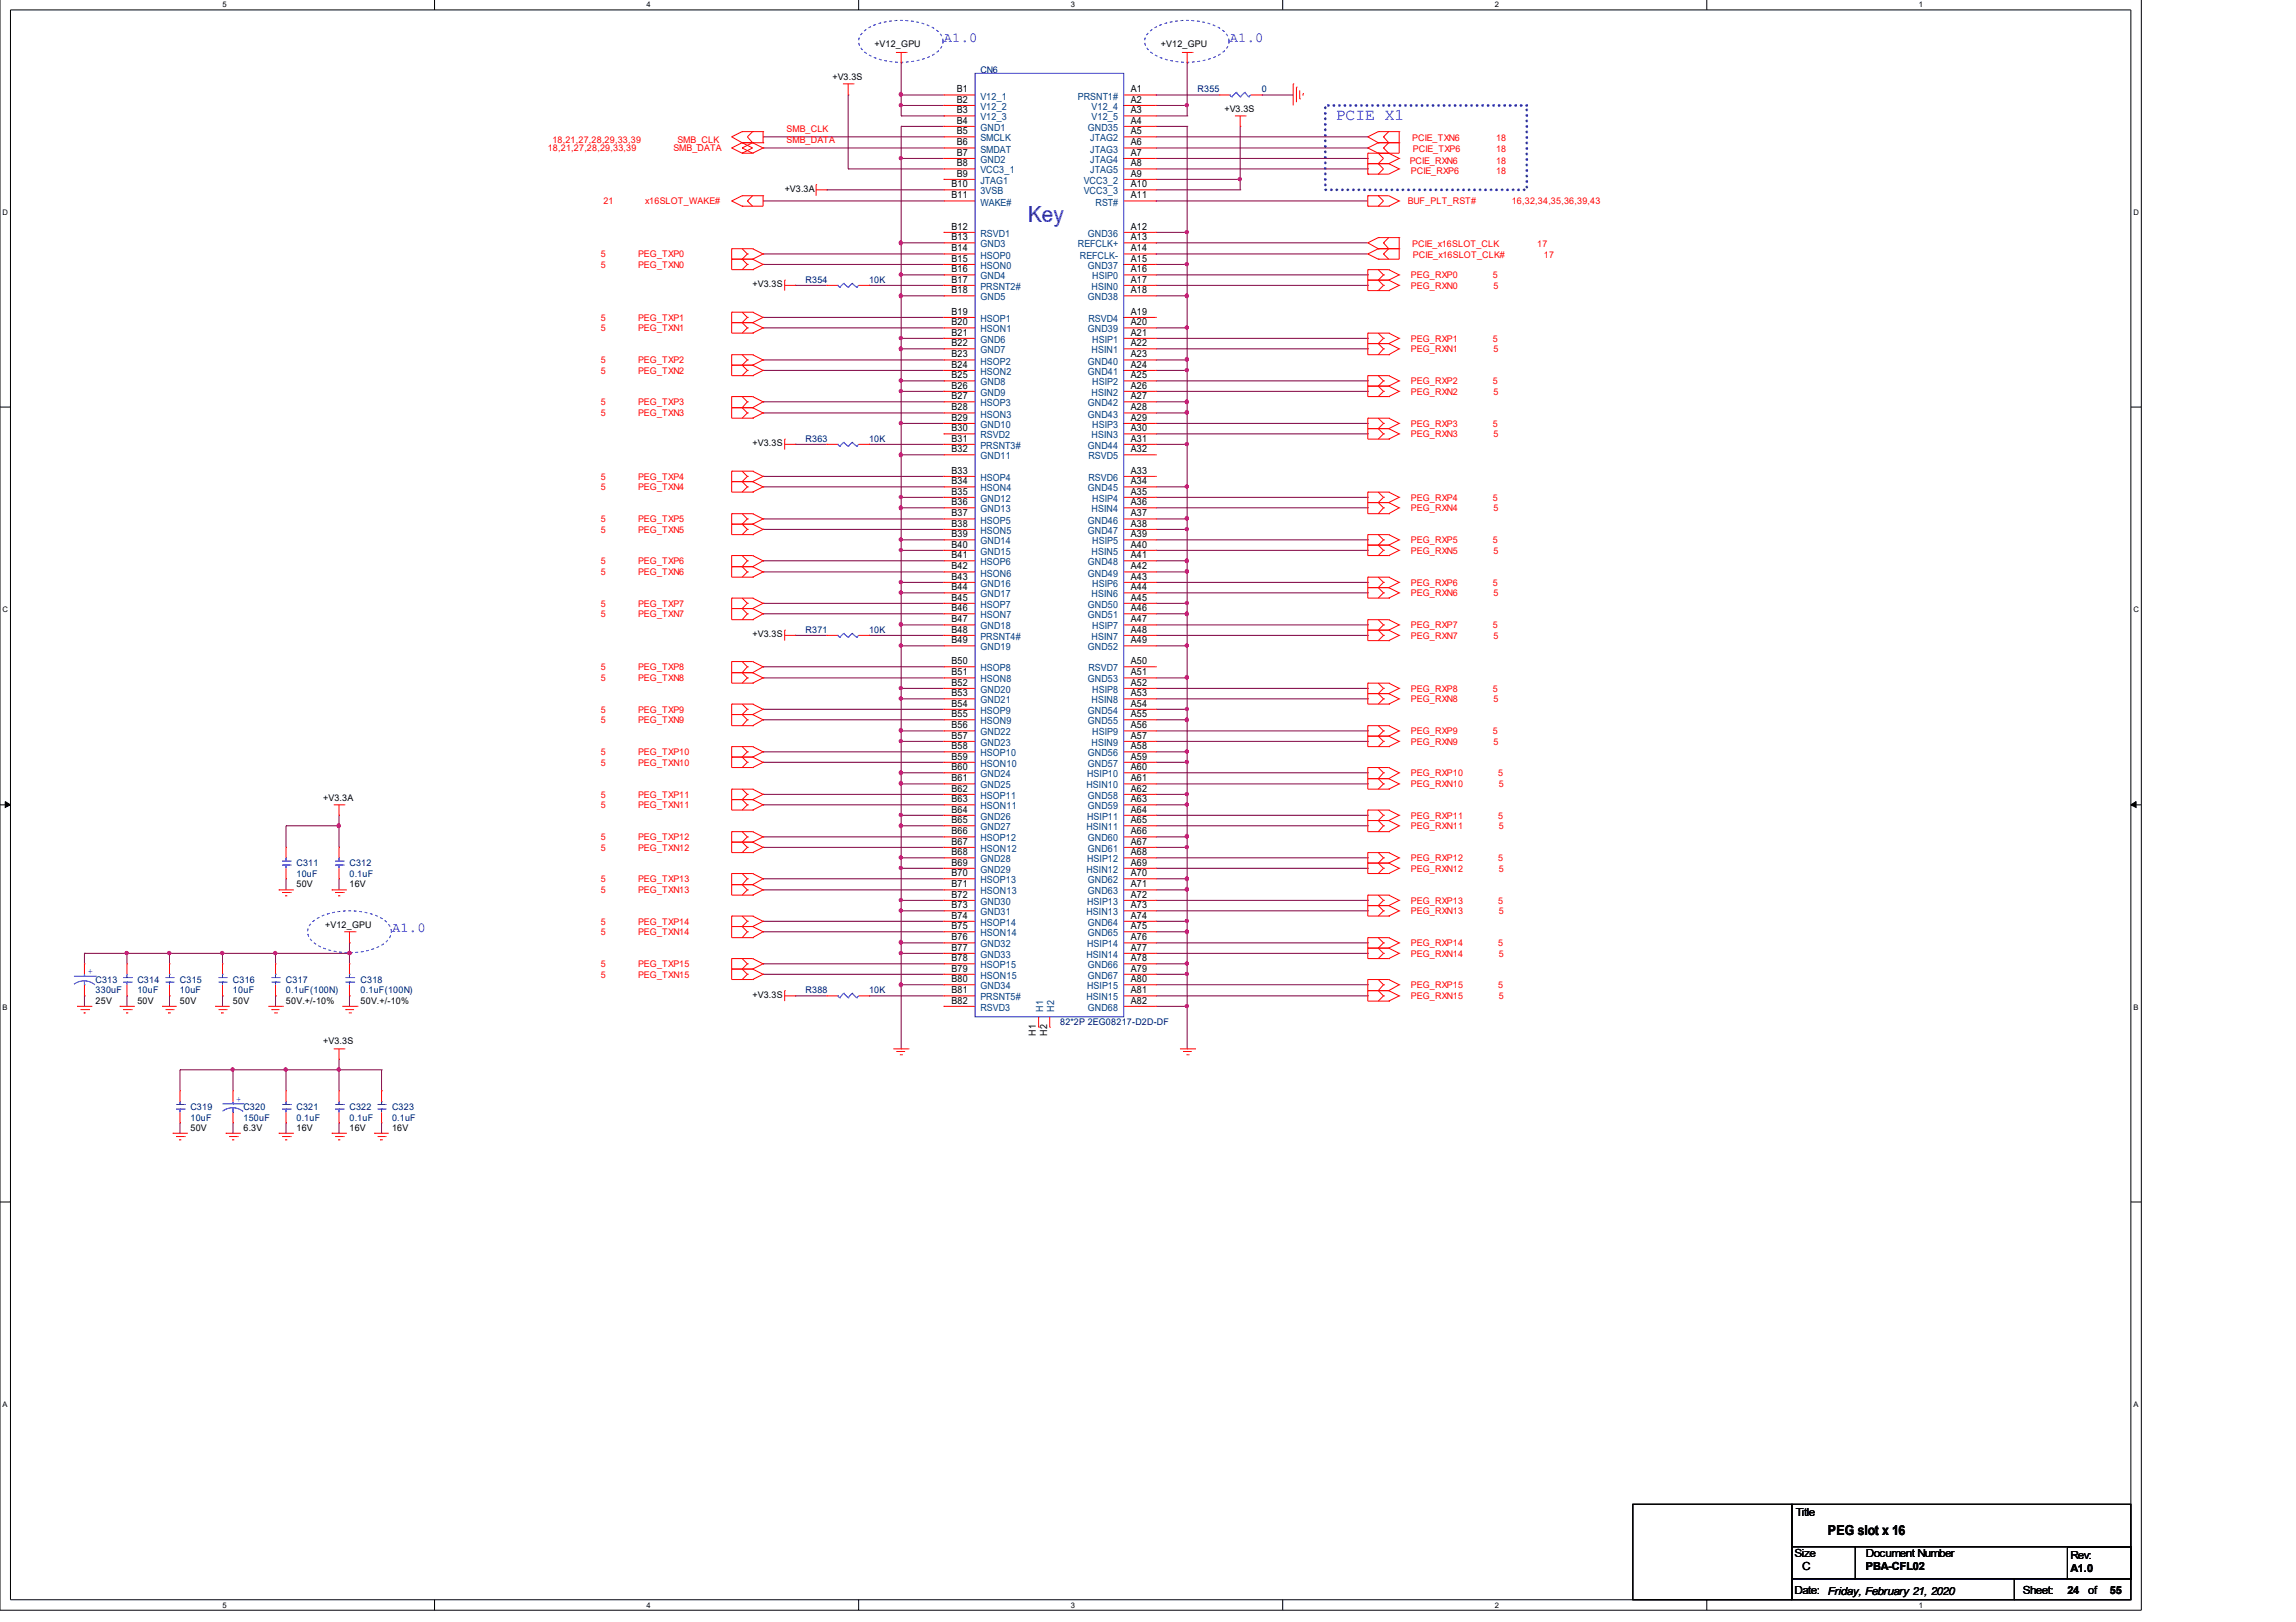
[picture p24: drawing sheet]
<svg xmlns="http://www.w3.org/2000/svg" width="297mm" height="210mm" viewBox="0 0 297 210" stroke-linecap="round" stroke-linejoin="round" font-family="sans-serif">
<defs><g id="words">
<text font-size="2.9" fill="#00f" x="133" y="28.7">Key</text>
<text font-size="2.1" fill="#00f" x="172.8" y="15.5">PCIE X1</text>
<g font-size="1.8" fill="#00f">
<text x="122.1" y="5.4">A1.0</text>
<text x="159.1" y="5.4">A1.0</text>
<text x="50.7" y="120.7">A1.0</text>
</g>
<text font-size="1.8" x="236.5" y="198.6">PEG slot x 16</text>
<g font-size="1.4">
<text x="232.3" y="196.2">Title</text>
<text x="232.2" y="201.4">Size</text>
<text x="233.2" y="203.2">C</text>
<text x="241.4" y="201.4">Document Number</text>
<text x="241.4" y="203.2">PBA-CFL02</text>
<text x="267.9" y="201.7">Rev:</text>
<text x="267.9" y="203.4">A1.0</text>
<text x="232.2" y="206.3">Date:</text>
<text x="236.5" y="206.3">Friday, February 21, 2020</text>
<text x="261.7" y="206.3">Sheet:</text>
<text x="267.5" y="206.3">24</text>
<text x="270.2" y="206.3">of</text>
<text x="273" y="206.3">55</text>
</g>
<g font-size="1.3">
<text x="123.8" y="12">B1</text>
<text x="146.3" y="12">A1</text>
<text x="123.8" y="13.3">B2</text>
<text x="123.8" y="14.7">B3</text>
<text x="123.8" y="16">B4</text>
<text x="123.8" y="17.4">B5</text>
<text x="146.3" y="13.3">A2</text>
<text x="146.3" y="14.7">A3</text>
<text x="146.3" y="16">A4</text>
<text x="146.3" y="17.4">A5</text>
<text x="123.8" y="18.8">B6</text>
<text x="123.8" y="20.2">B7</text>
<text x="123.8" y="21.5">B8</text>
<text x="123.8" y="22.9">B9</text>
<text x="146.3" y="18.8">A6</text>
<text x="146.3" y="20.2">A7</text>
<text x="146.3" y="21.5">A8</text>
<text x="146.3" y="22.9">A9</text>
<text x="123.1" y="24.2">B10</text>
<text x="123.1" y="25.7">B11</text>
<text x="123.1" y="29.7">B12</text>
<text x="146.3" y="24.2">A10</text>
<text x="146.3" y="25.7">A11</text>
<text x="146.3" y="29.7">A12</text>
<text x="123.1" y="31.1">B13</text>
<text x="123.1" y="32.5">B14</text>
<text x="123.1" y="33.9">B15</text>
<text x="123.1" y="35.2">B16</text>
<text x="146.3" y="31.1">A13</text>
<text x="146.3" y="32.5">A14</text>
<text x="146.3" y="33.9">A15</text>
<text x="146.3" y="35.2">A16</text>
<text x="123.1" y="36.6">B17</text>
<text x="123.1" y="37.9">B18</text>
<text x="123.1" y="40.7">B19</text>
<text x="146.3" y="36.6">A17</text>
<text x="146.3" y="37.9">A18</text>
<text x="146.3" y="40.7">A19</text>
<text x="123.1" y="46.2">B23</text>
<text x="123.1" y="47.6">B24</text>
<text x="123.1" y="42.1">B20</text>
<text x="123.1" y="43.4">B21</text>
<text x="123.1" y="44.8">B22</text>
<text x="146.3" y="46.2">A23</text>
<text x="146.3" y="47.6">A24</text>
<text x="146.3" y="42.1">A20</text>
<text x="146.3" y="43.4">A21</text>
<text x="146.3" y="44.8">A22</text>
<text x="123.1" y="49">B25</text>
<text x="123.1" y="50.3">B26</text>
<text x="123.1" y="51.7">B27</text>
<text x="123.1" y="53.1">B28</text>
<text x="146.3" y="49">A25</text>
<text x="146.3" y="50.3">A26</text>
<text x="146.3" y="51.7">A27</text>
<text x="146.3" y="53.1">A28</text>
<text x="123.1" y="54.5">B29</text>
<text x="123.1" y="55.8">B30</text>
<text x="123.1" y="57.2">B31</text>
<text x="123.1" y="58.5">B32</text>
<text x="146.3" y="54.5">A29</text>
<text x="146.3" y="55.8">A30</text>
<text x="146.3" y="57.2">A31</text>
<text x="146.3" y="58.5">A32</text>
<text x="123.1" y="61.3">B33</text>
<text x="123.1" y="62.7">B34</text>
<text x="123.1" y="64">B35</text>
<text x="123.1" y="65.4">B36</text>
<text x="146.3" y="61.3">A33</text>
<text x="146.3" y="62.7">A34</text>
<text x="146.3" y="64">A35</text>
<text x="146.3" y="65.4">A36</text>
<text x="123.1" y="66.8">B37</text>
<text x="123.1" y="68.2">B38</text>
<text x="123.1" y="69.5">B39</text>
<text x="123.1" y="70.9">B40</text>
<text x="146.3" y="66.8">A37</text>
<text x="146.3" y="68.2">A38</text>
<text x="146.3" y="69.5">A39</text>
<text x="146.3" y="70.9">A40</text>
<text x="123.1" y="73.7">B42</text>
<text x="123.1" y="75">B43</text>
<text x="123.1" y="76.4">B44</text>
<text x="123.1" y="77.7">B45</text>
<text x="123.1" y="72.2">B41</text>
<text x="146.3" y="73.7">A42</text>
<text x="146.3" y="75">A43</text>
<text x="146.3" y="76.4">A44</text>
<text x="146.3" y="77.7">A45</text>
<text x="146.3" y="72.2">A41</text>
<text x="123.1" y="79.1">B46</text>
<text x="123.1" y="80.5">B47</text>
<text x="123.1" y="81.9">B48</text>
<text x="123.1" y="83.2">B49</text>
<text x="146.3" y="79.1">A46</text>
<text x="146.3" y="80.5">A47</text>
<text x="146.3" y="81.9">A48</text>
<text x="146.3" y="83.2">A49</text>
<text x="123.1" y="86">B50</text>
<text x="123.1" y="87.4">B51</text>
<text x="123.1" y="88.7">B52</text>
<text x="146.3" y="86">A50</text>
<text x="146.3" y="87.4">A51</text>
<text x="146.3" y="88.7">A52</text>
<text x="123.1" y="90.1">B53</text>
<text x="123.1" y="91.5">B54</text>
<text x="123.1" y="92.8">B55</text>
<text x="123.1" y="94.2">B56</text>
<text x="123.1" y="95.6">B57</text>
<text x="146.3" y="90.1">A53</text>
<text x="146.3" y="91.5">A54</text>
<text x="146.3" y="92.8">A55</text>
<text x="146.3" y="94.2">A56</text>
<text x="146.3" y="95.6">A57</text>
<text x="123.1" y="97">B58</text>
<text x="123.1" y="98.3">B59</text>
<text x="123.1" y="99.7">B60</text>
<text x="123.1" y="101.1">B61</text>
<text x="146.3" y="97">A58</text>
<text x="146.3" y="98.3">A59</text>
<text x="146.3" y="99.7">A60</text>
<text x="146.3" y="101.1">A61</text>
<text x="123.1" y="102.5">B62</text>
<text x="123.1" y="103.8">B63</text>
<text x="123.1" y="105.2">B64</text>
<text x="123.1" y="106.5">B65</text>
<text x="123.1" y="108">B66</text>
<text x="146.3" y="102.5">A62</text>
<text x="146.3" y="103.8">A63</text>
<text x="146.3" y="105.2">A64</text>
<text x="146.3" y="106.5">A65</text>
<text x="146.3" y="108">A66</text>
<text x="123.1" y="109.3">B67</text>
<text x="123.1" y="110.7">B68</text>
<text x="123.1" y="112">B69</text>
<text x="123.1" y="113.4">B70</text>
<text x="146.3" y="109.3">A67</text>
<text x="146.3" y="110.7">A68</text>
<text x="146.3" y="112">A69</text>
<text x="146.3" y="113.4">A70</text>
<text x="123.1" y="114.8">B71</text>
<text x="123.1" y="116.2">B72</text>
<text x="123.1" y="117.5">B73</text>
<text x="123.1" y="118.9">B74</text>
<text x="146.3" y="114.8">A71</text>
<text x="146.3" y="116.2">A72</text>
<text x="146.3" y="117.5">A73</text>
<text x="146.3" y="118.9">A74</text>
<text x="123.1" y="120.2">B75</text>
<text x="123.1" y="121.7">B76</text>
<text x="123.1" y="123">B77</text>
<text x="123.1" y="124.4">B78</text>
<text x="123.1" y="125.7">B79</text>
<text x="146.3" y="120.2">A75</text>
<text x="146.3" y="121.7">A76</text>
<text x="146.3" y="123">A77</text>
<text x="146.3" y="124.4">A78</text>
<text x="146.3" y="125.7">A79</text>
<text x="123.1" y="127.1">B80</text>
<text x="123.1" y="128.5">B81</text>
<text x="123.1" y="129.9">B82</text>
<text x="146.3" y="127.1">A80</text>
<text x="146.3" y="128.5">A81</text>
<text x="146.3" y="129.9">A82</text>
<text x="134" y="134" transform="rotate(-90 134 134)">H1</text>
<text x="135.5" y="134" transform="rotate(-90 135.5 134)">H2</text>
</g>
<g font-size="1.3" fill="#004080">
<text x="126.8" y="12.9">V12_1</text>
<text x="126.8" y="14.2">V12_2</text>
<text x="126.8" y="15.6">V12_3</text>
<text x="126.8" y="16.9">GND1</text>
<text x="139.4" y="12.9">PRSNT1#</text>
<text x="140.7" y="16.9">GND35</text>
<text x="141.2" y="14.2">V12_4</text>
<text x="141.2" y="15.6">V12_5</text>
<text x="126.8" y="18.3">SMCLK</text>
<text x="126.8" y="19.7">SMDAT</text>
<text x="126.8" y="21.1">GND2</text>
<text x="126.8" y="22.5">VCC3_1</text>
<text x="126.8" y="23.8">JTAG1</text>
<text x="140.2" y="23.8">VCC3_2</text>
<text x="141.1" y="18.3">JTAG2</text>
<text x="141.1" y="19.7">JTAG3</text>
<text x="141.1" y="21.1">JTAG4</text>
<text x="141.1" y="22.5">JTAG5</text>
<text x="126.8" y="25.2">3VSB</text>
<text x="126.8" y="26.6">WAKE#</text>
<text x="140.2" y="25.2">VCC3_3</text>
<text x="141.7" y="26.6">RST#</text>
<text x="126.8" y="30.7">RSVD1</text>
<text x="126.8" y="32">GND3</text>
<text x="126.8" y="33.5">HSOP0</text>
<text x="126.8" y="34.8">HSON0</text>
<text x="139.4" y="32">REFCLK+</text>
<text x="139.7" y="33.5">REFCLK-</text>
<text x="140.7" y="30.7">GND36</text>
<text x="140.7" y="34.8">GND37</text>
<text x="126.8" y="36.2">GND4</text>
<text x="126.8" y="37.5">PRSNT2#</text>
<text x="126.8" y="38.9">GND5</text>
<text x="126.8" y="41.7">HSOP1</text>
<text x="140.7" y="38.9">GND38</text>
<text x="140.8" y="41.7">RSVD4</text>
<text x="141.2" y="37.5">HSIN0</text>
<text x="141.3" y="36.2">HSIP0</text>
<text x="126.8" y="47.2">HSOP2</text>
<text x="126.8" y="43">HSON1</text>
<text x="126.8" y="44.4">GND6</text>
<text x="126.8" y="45.7">GND7</text>
<text x="140.7" y="47.2">GND40</text>
<text x="140.7" y="43">GND39</text>
<text x="141.2" y="45.7">HSIN1</text>
<text x="141.3" y="44.4">HSIP1</text>
<text x="126.8" y="48.5">HSON2</text>
<text x="126.8" y="49.9">GND8</text>
<text x="126.8" y="51.2">GND9</text>
<text x="126.8" y="52.6">HSOP3</text>
<text x="140.7" y="48.5">GND41</text>
<text x="140.7" y="52.6">GND42</text>
<text x="141.2" y="51.2">HSIN2</text>
<text x="141.3" y="49.9">HSIP2</text>
<text x="126.8" y="54">HSON3</text>
<text x="126.8" y="55.4">GND10</text>
<text x="126.8" y="56.7">RSVD2</text>
<text x="126.8" y="58.1">PRSNT3#</text>
<text x="126.8" y="59.5">GND11</text>
<text x="140.7" y="54">GND43</text>
<text x="140.7" y="58.1">GND44</text>
<text x="140.8" y="59.5">RSVD5</text>
<text x="141.2" y="56.7">HSIN3</text>
<text x="141.3" y="55.4">HSIP3</text>
<text x="126.8" y="62.2">HSOP4</text>
<text x="126.8" y="63.6">HSON4</text>
<text x="126.8" y="65">GND12</text>
<text x="140.7" y="63.6">GND45</text>
<text x="140.8" y="62.2">RSVD6</text>
<text x="141.3" y="65">HSIP4</text>
<text x="126.8" y="66.3">GND13</text>
<text x="126.8" y="67.7">HSOP5</text>
<text x="126.8" y="69.1">HSON5</text>
<text x="126.8" y="70.5">GND14</text>
<text x="126.8" y="71.8">GND15</text>
<text x="140.7" y="67.7">GND46</text>
<text x="140.7" y="69.1">GND47</text>
<text x="141.2" y="66.3">HSIN4</text>
<text x="141.2" y="71.8">HSIN5</text>
<text x="141.3" y="70.5">HSIP5</text>
<text x="126.8" y="74.6">HSON6</text>
<text x="126.8" y="76">GND16</text>
<text x="126.8" y="77.3">GND17</text>
<text x="126.8" y="73.2">HSOP6</text>
<text x="140.7" y="74.6">GND49</text>
<text x="140.7" y="73.2">GND48</text>
<text x="141.2" y="77.3">HSIN6</text>
<text x="141.3" y="76">HSIP6</text>
<text x="126.8" y="78.7">HSOP7</text>
<text x="126.8" y="80">HSON7</text>
<text x="126.8" y="81.5">GND18</text>
<text x="126.8" y="82.8">PRSNT4#</text>
<text x="140.7" y="78.7">GND50</text>
<text x="140.7" y="80">GND51</text>
<text x="141.2" y="82.8">HSIN7</text>
<text x="141.3" y="81.5">HSIP7</text>
<text x="126.8" y="84.2">GND19</text>
<text x="126.8" y="86.9">HSOP8</text>
<text x="126.8" y="88.3">HSON8</text>
<text x="126.8" y="89.7">GND20</text>
<text x="140.7" y="84.2">GND52</text>
<text x="140.7" y="88.3">GND53</text>
<text x="140.8" y="86.9">RSVD7</text>
<text x="141.3" y="89.7">HSIP8</text>
<text x="126.8" y="91">GND21</text>
<text x="126.8" y="92.4">HSOP9</text>
<text x="126.8" y="93.7">HSON9</text>
<text x="126.8" y="95.2">GND22</text>
<text x="140.7" y="92.4">GND54</text>
<text x="140.7" y="93.7">GND55</text>
<text x="141.2" y="91">HSIN8</text>
<text x="141.3" y="95.2">HSIP9</text>
<text x="126.8" y="96.5">GND23</text>
<text x="126.8" y="97.9">HSOP10</text>
<text x="126.8" y="99.2">HSON10</text>
<text x="126.8" y="100.6">GND24</text>
<text x="140.6" y="100.6">HSIP10</text>
<text x="140.7" y="97.9">GND56</text>
<text x="140.7" y="99.2">GND57</text>
<text x="141.2" y="96.5">HSIN9</text>
<text x="126.8" y="102">GND25</text>
<text x="126.8" y="103.4">HSOP11</text>
<text x="126.8" y="104.7">HSON11</text>
<text x="126.8" y="106.1">GND26</text>
<text x="126.8" y="107.5">GND27</text>
<text x="140.5" y="102">HSIN10</text>
<text x="140.5" y="107.5">HSIN11</text>
<text x="140.6" y="106.1">HSIP11</text>
<text x="140.7" y="103.4">GND58</text>
<text x="140.7" y="104.7">GND59</text>
<text x="126.8" y="108.9">HSOP12</text>
<text x="126.8" y="110.3">HSON12</text>
<text x="126.8" y="111.6">GND28</text>
<text x="126.8" y="113">GND29</text>
<text x="140.5" y="113">HSIN12</text>
<text x="140.6" y="111.6">HSIP12</text>
<text x="140.7" y="108.9">GND60</text>
<text x="140.7" y="110.3">GND61</text>
<text x="126.8" y="114.3">HSOP13</text>
<text x="126.8" y="115.8">HSON13</text>
<text x="126.8" y="117.1">GND30</text>
<text x="126.8" y="118.5">GND31</text>
<text x="126.8" y="119.8">HSOP14</text>
<text x="140.5" y="118.5">HSIN13</text>
<text x="140.6" y="117.1">HSIP13</text>
<text x="140.7" y="114.3">GND62</text>
<text x="140.7" y="115.8">GND63</text>
<text x="140.7" y="119.8">GND64</text>
<text x="126.8" y="121.2">HSON14</text>
<text x="126.8" y="122.6">GND32</text>
<text x="126.8" y="124">GND33</text>
<text x="126.8" y="125.3">HSOP15</text>
<text x="140.5" y="124">HSIN14</text>
<text x="140.6" y="122.6">HSIP14</text>
<text x="140.7" y="121.2">GND65</text>
<text x="140.7" y="125.3">GND66</text>
<text x="126.8" y="126.7">HSON15</text>
<text x="126.8" y="128">GND34</text>
<text x="126.8" y="129.5">PRSNT5#</text>
<text x="126.8" y="130.8">RSVD3</text>
<text x="135" y="130.9" transform="rotate(-90 135 130.9)">H1</text>
<text x="136.4" y="130.9" transform="rotate(-90 136.4 130.9)">H2</text>
<text x="140.5" y="129.5">HSIN15</text>
<text x="140.6" y="128">HSIP15</text>
<text x="140.7" y="126.7">GND67</text>
<text x="140.7" y="130.8">GND68</text>
</g>
<g font-size="1.2">
<text x="107.7" y="10.3">+V3.3S</text>
<text x="113.1" y="6.1">+V12_GPU</text>
<text x="150.2" y="6.1">+V12_GPU</text>
<text x="158.4" y="14.5">+V3.3S</text>
<text x="101.5" y="24.9">+V3.3A</text>
<text x="97.4" y="37.2">+V3.3S</text>
<text x="97.4" y="57.8">+V3.3S</text>
<text x="97.4" y="82.5">+V3.3S</text>
<text x="41.8" y="103.6">+V3.3A</text>
<text x="38.4" y="114.8">50V</text>
<text x="45.2" y="114.8">16V</text>
<text x="42.1" y="120.1">+V12_GPU</text>
<text x="12.4" y="130">25V</text>
<text x="17.8" y="130">50V</text>
<text x="23.3" y="130">50V</text>
<text x="30.1" y="130">50V</text>
<text x="37" y="130">50V.+/-10%</text>
<text x="46.7" y="130">50V.+/-10%</text>
<text x="97.4" y="129.1">+V3.3S</text>
<text x="41.8" y="135.1">+V3.3S</text>
<text x="24.6" y="146.4">50V</text>
<text x="31.5" y="146.4">6.3V</text>
<text x="38.4" y="146.4">16V</text>
<text x="45.2" y="146.4">16V</text>
<text x="50.7" y="146.4">16V</text>
</g>
<g font-size="1.2" fill="#000080">
<text x="126.8" y="9.4">CN6</text>
<text x="154.9" y="12">R355</text>
<text x="163.2" y="12">0</text>
<text x="104.2" y="36.7">R354</text>
<text x="112.4" y="36.7">10K</text>
<text x="104.2" y="57.2">R363</text>
<text x="112.4" y="57.2">10K</text>
<text x="104.2" y="82">R371</text>
<text x="112.4" y="82">10K</text>
<text x="38.4" y="112.1">C311</text>
<text x="38.4" y="113.5">10uF</text>
<text x="45.2" y="112.1">C312</text>
<text x="45.2" y="113.5">0.1uF</text>
<text x="12.4" y="127.2">C313</text>
<text x="12.4" y="128.5">330uF</text>
<text x="17.8" y="127.2">C314</text>
<text x="17.8" y="128.5">10uF</text>
<text x="23.3" y="127.2">C315</text>
<text x="23.3" y="128.5">10uF</text>
<text x="30.1" y="127.2">C316</text>
<text x="30.1" y="128.5">10uF</text>
<text x="37" y="127.2">C317</text>
<text x="37" y="128.5">0.1uF(100N)</text>
<text x="46.7" y="127.2">C318</text>
<text x="46.7" y="128.5">0.1uF(100N)</text>
<text x="104.2" y="128.5">R388</text>
<text x="112.4" y="128.5">10K</text>
<text x="137.2" y="132.7">82*2P 2EG08217-D2D-DF</text>
<text x="24.6" y="143.7">C319</text>
<text x="31.5" y="143.7">C320</text>
<text x="38.4" y="143.7">C321</text>
<text x="45.2" y="143.7">C322</text>
<text x="50.7" y="143.7">C323</text>
<text x="24.6" y="145">10uF</text>
<text x="31.5" y="145">150uF</text>
<text x="38.4" y="145">0.1uF</text>
<text x="45.2" y="145">0.1uF</text>
<text x="50.7" y="145">0.1uF</text>
</g>
<g font-size="1.2" fill="#f00">
<text x="101.8" y="17">SMB_CLK</text>
<text x="70.9" y="19.6">18,21,27,28,29,33,39</text>
<text x="71.5" y="18.5">18,21,27,28,29,33,39</text>
<text x="87.1" y="19.6">SMB_DATA</text>
<text x="87.6" y="18.5">SMB_CLK</text>
<text x="101.8" y="18.5">SMB_DATA</text>
<text x="182.4" y="21.2">PCIE_RXN6</text>
<text x="182.5" y="22.5">PCIE_RXP6</text>
<text x="182.7" y="18.3">PCIE_TXN6</text>
<text x="182.8" y="19.7">PCIE_TXP6</text>
<text x="193.5" y="18.3">18</text>
<text x="193.5" y="19.7">18</text>
<text x="193.5" y="21.2">18</text>
<text x="193.5" y="22.5">18</text>
<text x="78.1" y="26.4">21</text>
<text x="83.5" y="26.4">x16SLOT_WAKE#</text>
<text x="182.1" y="26.4">BUF_PLT_RST#</text>
<text x="195.6" y="26.4">16,32,34,35,36,39,43</text>
<text x="77.7" y="33.3">5</text>
<text x="77.7" y="34.6">5</text>
<text x="82.5" y="33.3">PEG_TXP0</text>
<text x="82.5" y="34.6">PEG_TXN0</text>
<text x="182.5" y="36">PEG_RXP0</text>
<text x="182.7" y="32">PCIE_x16SLOT_CLK</text>
<text x="182.8" y="33.4">PCIE_x16SLOT_CLK#</text>
<text x="193.1" y="36">5</text>
<text x="198.9" y="32">17</text>
<text x="199.7" y="33.4">17</text>
<text x="77.7" y="41.5">5</text>
<text x="82.5" y="41.5">PEG_TXP1</text>
<text x="182.5" y="37.4">PEG_RXN0</text>
<text x="193.2" y="37.4">5</text>
<text x="77.7" y="42.9">5</text>
<text x="77.7" y="47">5</text>
<text x="82.5" y="42.9">PEG_TXN1</text>
<text x="82.5" y="47">PEG_TXP2</text>
<text x="182.5" y="44.2">PEG_RXP1</text>
<text x="182.5" y="45.6">PEG_RXN1</text>
<text x="193.1" y="44.2">5</text>
<text x="193.2" y="45.6">5</text>
<text x="77.7" y="48.4">5</text>
<text x="77.7" y="52.4">5</text>
<text x="77.7" y="53.9">5</text>
<text x="82.5" y="48.4">PEG_TXN2</text>
<text x="82.5" y="52.4">PEG_TXP3</text>
<text x="82.5" y="53.9">PEG_TXN3</text>
<text x="182.5" y="49.7">PEG_RXP2</text>
<text x="182.5" y="51.1">PEG_RXN2</text>
<text x="193.1" y="49.7">5</text>
<text x="193.2" y="51.1">5</text>
<text x="182.5" y="55.2">PEG_RXP3</text>
<text x="182.5" y="56.6">PEG_RXN3</text>
<text x="193.1" y="55.2">5</text>
<text x="193.2" y="56.6">5</text>
<text x="77.7" y="62.1">5</text>
<text x="77.7" y="63.4">5</text>
<text x="82.5" y="62.1">PEG_TXP4</text>
<text x="82.5" y="63.4">PEG_TXN4</text>
<text x="182.5" y="64.8">PEG_RXP4</text>
<text x="193.1" y="64.8">5</text>
<text x="77.7" y="67.6">5</text>
<text x="77.7" y="68.9">5</text>
<text x="82.5" y="67.6">PEG_TXP5</text>
<text x="82.5" y="68.9">PEG_TXN5</text>
<text x="182.5" y="66.1">PEG_RXN4</text>
<text x="182.5" y="70.3">PEG_RXP5</text>
<text x="182.5" y="71.6">PEG_RXN5</text>
<text x="193.1" y="70.3">5</text>
<text x="193.2" y="66.1">5</text>
<text x="193.2" y="71.6">5</text>
<text x="77.7" y="73">5</text>
<text x="77.7" y="74.4">5</text>
<text x="82.5" y="73">PEG_TXP6</text>
<text x="82.5" y="74.4">PEG_TXN6</text>
<text x="182.5" y="75.8">PEG_RXP6</text>
<text x="182.5" y="77.1">PEG_RXN6</text>
<text x="193.1" y="75.8">5</text>
<text x="193.2" y="77.1">5</text>
<text x="77.7" y="78.5">5</text>
<text x="77.7" y="79.9">5</text>
<text x="82.5" y="78.5">PEG_TXP7</text>
<text x="82.5" y="79.9">PEG_TXN7</text>
<text x="182.5" y="81.3">PEG_RXP7</text>
<text x="182.5" y="82.6">PEG_RXN7</text>
<text x="193.1" y="81.3">5</text>
<text x="193.2" y="82.6">5</text>
<text x="77.7" y="86.7">5</text>
<text x="77.7" y="88.2">5</text>
<text x="82.5" y="86.7">PEG_TXP8</text>
<text x="82.5" y="88.2">PEG_TXN8</text>
<text x="182.5" y="89.5">PEG_RXP8</text>
<text x="193.1" y="89.5">5</text>
<text x="77.7" y="92.2">5</text>
<text x="77.7" y="93.6">5</text>
<text x="82.5" y="92.2">PEG_TXP9</text>
<text x="82.5" y="93.6">PEG_TXN9</text>
<text x="182.5" y="90.9">PEG_RXN8</text>
<text x="182.5" y="95">PEG_RXP9</text>
<text x="193.1" y="95">5</text>
<text x="193.2" y="90.9">5</text>
<text x="77.7" y="97.7">5</text>
<text x="77.7" y="99.1">5</text>
<text x="82.5" y="97.7">PEG_TXP10</text>
<text x="82.5" y="99.1">PEG_TXN10</text>
<text x="182.5" y="96.4">PEG_RXN9</text>
<text x="182.5" y="100.4">PEG_RXP10</text>
<text x="182.5" y="101.9">PEG_RXN10</text>
<text x="193.2" y="96.4">5</text>
<text x="193.8" y="100.4">5</text>
<text x="193.9" y="101.9">5</text>
<text x="77.7" y="103.2">5</text>
<text x="77.7" y="104.6">5</text>
<text x="82.5" y="103.2">PEG_TXP11</text>
<text x="82.5" y="104.6">PEG_TXN11</text>
<text x="182.5" y="105.9">PEG_RXP11</text>
<text x="182.5" y="107.3">PEG_RXN11</text>
<text x="193.8" y="105.9">5</text>
<text x="193.9" y="107.3">5</text>
<text x="77.7" y="108.7">5</text>
<text x="77.7" y="110.1">5</text>
<text x="82.5" y="108.7">PEG_TXP12</text>
<text x="82.5" y="110.1">PEG_TXN12</text>
<text x="182.5" y="111.4">PEG_RXP12</text>
<text x="182.5" y="112.8">PEG_RXN12</text>
<text x="193.8" y="111.4">5</text>
<text x="193.9" y="112.8">5</text>
<text x="77.7" y="114.1">5</text>
<text x="77.7" y="115.6">5</text>
<text x="77.7" y="119.6">5</text>
<text x="82.5" y="114.1">PEG_TXP13</text>
<text x="82.5" y="115.6">PEG_TXN13</text>
<text x="82.5" y="119.6">PEG_TXP14</text>
<text x="182.5" y="116.9">PEG_RXP13</text>
<text x="182.5" y="118.3">PEG_RXN13</text>
<text x="193.8" y="116.9">5</text>
<text x="193.9" y="118.3">5</text>
<text x="77.7" y="121">5</text>
<text x="77.7" y="125.2">5</text>
<text x="82.5" y="121">PEG_TXN14</text>
<text x="82.5" y="125.2">PEG_TXP15</text>
<text x="182.5" y="122.4">PEG_RXP14</text>
<text x="182.5" y="123.8">PEG_RXN14</text>
<text x="193.8" y="122.4">5</text>
<text x="193.9" y="123.8">5</text>
<text x="77.7" y="126.5">5</text>
<text x="82.5" y="126.5">PEG_TXN15</text>
<text x="182.5" y="127.9">PEG_RXP15</text>
<text x="182.5" y="129.3">PEG_RXN15</text>
<text x="193.8" y="127.9">5</text>
<text x="193.9" y="129.3">5</text>
</g>
<g font-size="1.2" fill="#00f">
<text x="11.3" y="126.1">+</text>
<text x="30.6" y="142.6">+</text>
</g>
<g font-size="1">
<text x="28.8" y=".9">5</text>
<text x="83.7" y=".9">4</text>
<text x="138.5" y=".9">3</text>
<text x="193.4" y=".9">2</text>
<text x="248.2" y=".9">1</text>
<text x=".3" y="27.8">D</text>
<text x="276" y="27.8">D</text>
<text x=".3" y="79.2">C</text>
<text x="276" y="79.2">C</text>
<text x=".3" y="130.7">B</text>
<text x="276" y="130.7">B</text>
<text x=".3" y="182">A</text>
<text x="276" y="182">A</text>
<text x="28.8" y="208">5</text>
<text x="83.7" y="208">4</text>
<text x="138.5" y="208">3</text>
<text x="193.4" y="208">2</text>
<text x="248.2" y="208">1</text>
</g>
</g></defs>
<path d="M0 -.1v208.5h277v-208.5M1.4 1.3h274.3v205.7h-274.3z" fill="none" stroke="#000" stroke-width=".13"/>
<g fill="#fff">
<path d="M28.8 .1h.4v1h-.4z"/>
<path d="M28.8 207.2h.4v1h-.4z"/>
</g>
<path d="M56.2 -.1v1.4M56.2 207v1.4" fill="none" stroke="#000" stroke-width=".13"/>
<g fill="#fff">
<path d="M83.7 .1h.4v1h-.4z"/>
<path d="M83.7 207.2h.4v1h-.4z"/>
</g>
<path d="M111.1 -.1v1.4M111.1 207v1.4" fill="none" stroke="#000" stroke-width=".13"/>
<g fill="#fff">
<path d="M138.5 .1h.4v1h-.4z"/>
<path d="M138.5 207.2h.4v1h-.4z"/>
</g>
<path d="M165.9 -.1v1.4M165.9 207v1.4" fill="none" stroke="#000" stroke-width=".13"/>
<g fill="#fff">
<path d="M193.4 .1h.4v1h-.4z"/>
<path d="M193.4 207.2h.4v1h-.4z"/>
</g>
<path d="M220.8 -.1v1.4M220.8 207v1.4" fill="none" stroke="#000" stroke-width=".13"/>
<g fill="#fff">
<path d="M248.2 .1h.5v1h-.5z"/>
<path d="M248.2 207.2h.5v1h-.5z"/>
<path d="M.3 26.9h.5v1.1h-.5z"/>
<path d="M276 26.9h.5v1.1h-.5z"/>
<path d="M.3 78.3h.5v1h-.5z"/>
<path d="M276 78.3h.5v1h-.5z"/>
</g>
<path d="M0 52.7h1.4M275.7 52.7h1.3" fill="none" stroke="#000" stroke-width=".13"/>
<g fill="#fff">
<path d="M.3 129.8h.5v1h-.5z"/>
<path d="M276 129.8h.5v1h-.5z"/>
</g>
<path d="M0 104.2h1.4M275.7 104.2h1.3" fill="none" stroke="#000" stroke-width=".13"/>
<path d="M.7 103.7l.7 .5-.7 .3zM275.7 104.2l.7-.5v.8z" fill="#000" stroke="#000" stroke-width=".13"/>
<g fill="#fff">
<path d="M.3 181.2h.5v1h-.5z"/>
<path d="M276 181.2h.5v1h-.5z"/>
</g>
<path d="M0 155.5h1.4M275.7 155.5h1.3M211.2 194.7h20.6v12.3h-20.6zM231.8 194.7h43.9v5.5h-43.9zM231.8 200.2h8.2v4.1h-8.2zM231.8 204.3h28.8v2.7h-28.8zM240 200.2h35.7v4.1h-35.7zM260.6 204.3h15.1v2.7h-15.1zM267.5 200.2h8.2v4.1h-8.2z" fill="none" stroke="#000" stroke-width=".13"/>
<path d="M171.4 13.6h26.1v11h-26.1z" fill="none" stroke="#00f" stroke-width=".34" stroke-dasharray="0 .7"/>
<path d="M111.8 4a8.9 8.9 0 0 1 7.5-1 4 4 0 0 1 2.6 1.9 1.64 1.64 0 0 1-.6 1.8 8.9 8.9 0 0 1-7.5 1 4 4 0 0 1-2.6-1.9 1.64 1.64 0 0 1 .6-1.8zM148.8 4a8.9 8.9 0 0 1 7.5-1 4 4 0 0 1 2.6 1.9 1.64 1.64 0 0 1-.6 1.8 8.9 8.9 0 0 1-7.5 1 4 4 0 0 1-2.6-1.9 1.64 1.64 0 0 1 .6-1.8zM40.5 119.2a8.7 8.7 0 0 1 7.4-1 4 4 0 0 1 2.6 1.9 1.65 1.65 0 0 1-.6 1.8 8.7 8.7 0 0 1-7.4 1 4 4 0 0 1-2.6-1.8 1.65 1.65 0 0 1 .6-1.9z" fill="none" stroke="#00f" stroke-width=".13" stroke-dasharray=".4 .4 .4 .4 .4 .4 .4 .4" stroke-linecap="butt"/>
<g fill="none" stroke="#800040" stroke-width=".13">
<path d="M98.7 17.7h.1M98.7 19.1h.1M98.7 17.7h23.4M98.7 19.1h23.4M109.7 12.3h.1M109.7 12.3v9.6M116.6 16.4h.1M116.6 12.3h.1M116.6 8.1h.1M116.6 13.6h.1M116.6 15h.1M116.6 8.1v6.9"/>
<path d="M116.6 16.4v119.3M116.6 16.4h5.5M116.6 12.3h5.5M116.6 13.6h5.5M116.6 15h5.5M122.1 13.6h.1M122.1 15h.1M149.5 12.3h.1M149.5 17.7h27.5M149.5 19.1h27.5M149.5 16.4h4.1M149.5 12.3h8.2"/>
<path d="M149.5 13.6h4.1M149.5 15h4.1M153.6 16.4h.1M153.6 13.6h.1M153.6 8.1h.1M153.6 15h.1M153.6 8.1v6.9M153.6 16.4v119.3M160.4 16.4h.1M160.4 16.4v8.2M163.2 12.3h.1M163.2 12.3h4.1"/>
<path d="M177 19.1h.1M177 17.7h.1M98.7 32.9h.1M98.7 34.2h.1M98.7 26h.1M98.7 32.9h23.4M98.7 26h23.4M98.7 34.2h23.4M102.9 36.9h.1M102.9 36.9h4M106.9 24.6h.1M106.9 24.6h15.2"/>
<path d="M109.7 21.9h.1M109.7 21.9h12.4M112.4 36.9h.1M112.4 36.9h9.7M116.6 31.4h.1M116.6 35.6h.1M116.6 38.3h.1M116.6 20.5h.1M116.6 31.4h5.5M116.6 35.6h5.5M116.6 38.3h5.5M116.6 20.5h5.5"/>
<path d="M122.1 35.6h.1M122.1 38.3h.1M149.5 31.4h.1M149.5 32.9h.1M149.5 26h.1M149.5 31.4h27.5M149.5 32.9h27.5M149.5 26h27.5M149.5 35.6h27.5M149.5 36.9h27.5M149.5 34.2h4.1M149.5 30.1h4.1"/>
<path d="M149.5 38.3h4.1M149.5 20.5h27.5M149.5 23.2h10.9M149.5 24.6h10.9M149.5 21.9h27.5M153.6 30.1h.1M153.6 34.2h.1M153.6 38.3h.1M160.4 23.2h.1M160.4 24.6h.1M177 35.6h.1M177 36.9h.1"/>
<path d="M177 21.9h.1M177 20.5h.1M98.7 41.1h.1M98.7 42.4h.1M98.7 46.6h.1M98.7 47.9h.1M98.7 52h.1M98.7 53.4h.1M98.7 41.1h23.4M98.7 42.4h23.4M98.7 46.6h23.4M98.7 47.9h23.4"/>
<path d="M98.7 52h23.4M98.7 53.4h23.4M102.9 57.5h.1M102.9 57.5h4M112.4 57.5h.1M112.4 57.5h9.7M116.6 43.8h.1M116.6 45.1h.1M116.6 49.3h.1M116.6 50.6h.1M116.6 54.8h.1M116.6 58.9h.1"/>
<path d="M116.6 43.8h5.5M116.6 45.1h5.5M116.6 49.3h5.5M116.6 50.6h5.5M116.6 54.8h5.5M116.6 58.9h5.5M122.1 43.8h.1M122.1 45.1h.1M122.1 49.3h.1M122.1 50.6h.1M149.5 43.8h27.5M149.5 45.1h27.5"/>
<path d="M149.5 49.3h27.5M149.5 50.6h27.5M149.5 54.8h27.5M149.5 56.1h27.5M149.5 42.4h4.1M149.5 46.6h4.1M149.5 47.9h4.1M149.5 52h4.1M149.5 53.4h4.1M149.5 57.5h4.1M153.6 42.4h.1M153.6 46.6h.1"/>
<path d="M153.6 47.9h.1M153.6 52h.1M153.6 53.4h.1M153.6 57.5h.1M177 43.8h.1M177 45.1h.1M177 49.3h.1M177 50.6h.1M177 54.8h.1M177 56.1h.1M98.7 61.7h.1M98.7 63h.1"/>
<path d="M98.7 67.2h.1M98.7 68.5h.1M98.7 72.6h.1M98.7 74h.1M98.7 78.1h.1M98.7 79.4h.1M98.7 61.7h23.4M98.7 63h23.4M98.7 67.2h23.4M98.7 68.5h23.4M98.7 72.6h23.4M98.7 74h23.4"/>
<path d="M98.7 78.1h23.4M98.7 79.4h23.4M116.6 64.4h.1M116.6 65.7h.1M116.6 69.9h.1M116.6 71.2h.1M116.6 75.4h.1M116.6 76.7h.1M116.6 64.4h5.5M116.6 65.7h5.5M116.6 69.9h5.5M116.6 71.2h5.5"/>
<path d="M116.6 75.4h5.5M116.6 76.7h5.5M149.5 64.4h27.5M149.5 65.7h27.5M149.5 69.9h27.5M149.5 71.2h27.5M149.5 75.4h27.5M149.5 76.7h27.5M149.5 63h4.1M149.5 67.2h4.1M149.5 68.5h4.1M149.5 72.6h4.1"/>
<path d="M149.5 74h4.1M149.5 78.1h4.1M149.5 79.4h4.1M153.6 63h.1M153.6 67.2h.1M153.6 68.5h.1M153.6 72.6h.1M153.6 74h.1M153.6 78.1h.1M153.6 79.4h.1M177 64.4h.1M177 65.7h.1"/>
<path d="M177 69.9h.1M177 71.2h.1M177 75.4h.1M177 76.7h.1M98.7 86.3h.1M98.7 87.7h.1M98.7 91.8h.1M98.7 93.1h.1M98.7 97.3h.1M98.7 98.7h.1M98.7 86.3h23.4M98.7 87.7h23.4"/>
<path d="M98.7 91.8h23.4M98.7 93.1h23.4M98.7 97.3h23.4M98.7 98.7h23.4M102.9 82.2h.1M102.9 82.2h4M112.4 82.2h.1M112.4 82.2h9.7M116.6 80.9h.1M116.6 83.6h.1M116.6 89.1h.1M116.6 90.4h.1"/>
<path d="M116.6 94.6h.1M116.6 95.9h.1M116.6 80.9h5.5M116.6 89.1h5.5M116.6 90.4h5.5M116.6 94.6h5.5M116.6 95.9h5.5M116.6 83.6h5.5M149.5 80.9h27.5M149.5 82.2h27.5M149.5 89.1h27.5M149.5 90.4h27.5"/>
<path d="M149.5 94.6h27.5M149.5 95.9h27.5M149.5 87.7h4.1M149.5 91.8h4.1M149.5 93.1h4.1M149.5 97.3h4.1M149.5 98.7h4.1M149.5 83.6h4.1M153.6 83.6h.1M153.6 87.7h.1M153.6 91.8h.1M153.6 93.1h.1"/>
<path d="M153.6 97.3h.1M153.6 98.7h.1M177 80.9h.1M177 82.2h.1M177 89.1h.1M177 90.4h.1M177 94.6h.1M177 95.9h.1M37 113.7h.1M37 106.9h.1M37 106.9h6.9M37 106.9v2.8"/>
<path d="M37 113.7v1.5M43.9 109.7h.1M43.9 106.9h.1M43.9 105.5h.1M43.9 113.7h.1M43.9 105.5v4.2M43.9 113.7v1.5M98.7 102.8h.1M98.7 104.2h.1M98.7 108.3h.1M98.7 109.7h.1M98.7 113.7h.1"/>
<path d="M98.7 115.2h.1M98.7 119.2h.1M98.7 102.8h23.4M98.7 104.2h23.4M98.7 108.3h23.4M98.7 109.7h23.4M98.7 113.7h23.4M98.7 115.2h23.4M98.7 119.2h23.4M116.6 100h.1M116.6 101.4h.1M116.6 105.5h.1"/>
<path d="M116.6 106.9h.1M116.6 111h.1M116.6 112.4h.1M116.6 116.5h.1M116.6 117.9h.1M116.6 100h5.5M116.6 101.4h5.5M116.6 105.5h5.5M116.6 106.9h5.5M116.6 111h5.5M116.6 112.4h5.5M116.6 116.5h5.5"/>
<path d="M116.6 117.9h5.5M149.5 100h27.5M149.5 101.4h27.5M149.5 105.5h27.5M149.5 106.9h27.5M149.5 111h27.5M149.5 112.4h27.5M149.5 116.5h27.5M149.5 117.9h27.5M149.5 102.8h4.1M149.5 104.2h4.1M149.5 108.3h4.1"/>
<path d="M149.5 109.7h4.1M149.5 113.7h4.1M149.5 115.2h4.1M149.5 119.2h4.1M153.6 102.8h.1M153.6 104.2h.1M153.6 108.3h.1M153.6 109.7h.1M153.6 113.7h.1M153.6 115.2h.1M153.6 119.2h.1M177 100h.1"/>
<path d="M177 101.4h.1M177 105.5h.1M177 106.9h.1M177 111h.1M177 112.4h.1M177 116.5h.1M177 117.9h.1M10.9 128.9h.1M10.9 123.4h.1M10.9 123.4h34.3M10.9 123.4v1.3M10.9 128.9v1.3"/>
<path d="M16.4 128.9h.1M16.4 123.4h.1M16.4 123.4v1.3M16.4 128.9v1.3M21.9 123.4h.1M21.9 128.9h.1M21.9 123.4v1.3M21.9 128.9v1.3M23.3 138.4h.1M23.3 138.4h26.1M23.3 138.4v2.8M28.8 123.4h.1"/>
<path d="M28.8 128.9h.1M28.8 123.4v1.3M28.8 128.9v1.3M30.1 138.4h.1M30.1 138.4v2.8M35.6 128.9h.1M35.6 123.4h.1M35.6 123.4v1.3M35.6 128.9v1.3M37 138.4h.1M37 138.4v2.8M43.9 138.4h.1"/>
<path d="M43.9 137.1h.1M43.9 137.1v4.1M45.2 128.9h.1M45.2 123.4h.1M45.2 122h.1M45.2 122v2.7M45.2 128.9v1.3M49.4 138.4h.1M49.4 138.4v2.8M98.7 120.6h.1M98.7 124.7h.1M98.7 126.1h.1"/>
<path d="M98.7 120.6h23.4M98.7 124.7h23.4M98.7 126.1h23.4M102.9 128.9h.1M102.9 128.9h4M112.4 128.9h.1M112.4 128.9h9.7M116.6 122h.1M116.6 123.4h.1M116.6 127.4h.1M116.6 135.7h.1M116.6 122h5.5"/>
<path d="M116.6 123.4h5.5M116.6 127.4h5.5M149.5 122h27.5M149.5 123.4h27.5M149.5 127.4h27.5M149.5 128.9h27.5M149.5 120.6h4.1M149.5 124.7h4.1M149.5 126.1h4.1M149.5 130.2h4.1M153.6 120.6h.1M153.6 124.7h.1"/>
<path d="M153.6 126.1h.1M153.6 130.2h.1M153.6 135.7h.1M177 122h.1M177 123.4h.1M177 127.4h.1M177 128.9h.1M23.3 145.3h.1M23.3 145.3v1.4M30.1 145.3h.1M30.1 145.3v1.4M37 145.3h.1"/>
<path d="M37 145.3v1.4M43.9 145.3h.1M43.9 145.3v1.4M49.4 141.2h.1M49.4 146.7h.1M49.4 145.3v1.4"/>
</g>
<g fill="#f0f" stroke="#f0f" stroke-width=".13">
<path d="M45 123.2h.4l.1 .1-.1 .2h-.4v-.2z" fill-rule="evenodd"/>
<path d="M45 123.2h.4l.1 .1-.1 .2h-.4v-.2z" fill-rule="evenodd"/>
<circle cx="153.5" cy="34.2" r=".21"/>
<circle cx="153.5" cy="46.5" r=".24"/>
<circle cx="153.5" cy="38.3" r=".24"/>
<circle cx="153.5" cy="42.4" r=".21"/>
<circle cx="153.5" cy="47.9" r=".21"/>
<circle cx="153.5" cy="52" r=".24"/>
<circle cx="153.5" cy="53.3" r=".24"/>
<circle cx="153.5" cy="57.5" r=".21"/>
<circle cx="153.5" cy="63" r=".21"/>
<circle cx="153.5" cy="67.1" r=".24"/>
<circle cx="153.5" cy="68.5" r=".21"/>
<circle cx="153.5" cy="72.6" r=".24"/>
<circle cx="153.5" cy="73.9" r=".24"/>
<circle cx="153.5" cy="78" r=".21"/>
<circle cx="153.5" cy="79.4" r=".24"/>
<circle cx="153.5" cy="83.5" r=".21"/>
<circle cx="153.5" cy="87.6" r=".24"/>
<circle cx="153.5" cy="91.8" r=".21"/>
<circle cx="153.5" cy="93.1" r=".24"/>
<circle cx="153.5" cy="97.3" r=".21"/>
<circle cx="153.5" cy="98.6" r=".21"/>
<circle cx="153.5" cy="102.8" r=".21"/>
<circle cx="153.5" cy="104.1" r=".21"/>
<circle cx="153.5" cy="108.2" r=".24"/>
<circle cx="153.5" cy="109.6" r=".21"/>
<circle cx="153.5" cy="113.7" r=".24"/>
<circle cx="153.5" cy="115.1" r=".24"/>
<circle cx="153.5" cy="119.2" r=".21"/>
<circle cx="153.5" cy="120.6" r=".24"/>
<circle cx="153.5" cy="124.7" r=".21"/>
<circle cx="153.5" cy="126" r=".21"/>
<circle cx="153.5" cy="130.2" r=".21"/>
<circle cx="116.5" cy="35.5" r=".21"/>
<circle cx="116.5" cy="38.3" r=".24"/>
<circle cx="116.5" cy="43.7" r=".21"/>
<circle cx="116.5" cy="45.1" r=".24"/>
<circle cx="116.5" cy="20.5" r=".21"/>
<circle cx="116.5" cy="31.4" r=".24"/>
<circle cx="153.5" cy="30" r=".21"/>
<circle cx="116.5" cy="49.2" r=".21"/>
<circle cx="116.5" cy="50.6" r=".21"/>
<circle cx="116.5" cy="54.8" r=".21"/>
<circle cx="116.5" cy="58.8" r=".24"/>
<circle cx="116.5" cy="64.3" r=".21"/>
<circle cx="116.5" cy="65.7" r=".24"/>
<circle cx="116.5" cy="69.8" r=".21"/>
<circle cx="116.5" cy="71.2" r=".21"/>
<circle cx="116.5" cy="75.3" r=".21"/>
<circle cx="116.5" cy="76.7" r=".21"/>
<circle cx="116.5" cy="80.8" r=".24"/>
<circle cx="116.5" cy="83.5" r=".21"/>
<circle cx="116.5" cy="89" r=".21"/>
<circle cx="116.5" cy="90.4" r=".21"/>
<circle cx="116.5" cy="94.5" r=".24"/>
<circle cx="116.5" cy="95.9" r=".21"/>
<circle cx="116.5" cy="100" r=".24"/>
<circle cx="116.5" cy="101.3" r=".24"/>
<circle cx="116.5" cy="105.5" r=".21"/>
<circle cx="116.5" cy="106.8" r=".24"/>
<circle cx="116.5" cy="111" r=".21"/>
<circle cx="116.5" cy="112.3" r=".21"/>
<circle cx="116.5" cy="116.5" r=".21"/>
<circle cx="116.5" cy="117.8" r=".21"/>
<circle cx="116.5" cy="121.9" r=".24"/>
<circle cx="116.5" cy="123.3" r=".21"/>
<circle cx="116.5" cy="127.4" r=".24"/>
<circle cx="116.5" cy="12.2" r=".24"/>
<circle cx="116.5" cy="13.6" r=".21"/>
<circle cx="153.5" cy="13.6" r=".21"/>
<circle cx="160.4" cy="23.2" r=".21"/>
<circle cx="43.8" cy="106.8" r=".24"/>
<circle cx="43.8" cy="138.4" r=".21"/>
<circle cx="37" cy="138.4" r=".21"/>
<circle cx="30.1" cy="138.4" r=".21"/>
<circle cx="35.6" cy="123.3" r=".21"/>
<circle cx="28.7" cy="123.3" r=".21"/>
<circle cx="21.9" cy="123.3" r=".21"/>
<circle cx="16.4" cy="123.3" r=".21"/>
</g>
<g fill="none" stroke="#f00" stroke-width=".13">
<path d="M94.7 17.7h.1M94.7 19.1h.1M94.7 17.7l1.3 .8M94.7 19.1l1.3 .7M96 17h.1M96 18.5h.1M96 19.8h.1M96 19.1h.1M96 18.5h2.7M96 17l-1.3 .7M96 17h2.7M96 19.8h1.4"/>
<path d="M96 18.5l-1.3 .6M96 18.5l1.4 .6-1.4 .7M96 19.1l1.4 .7M97.4 18.5h.1M97.4 17h.1M97.4 19.8h.1M97.4 17l-.7 .7 .7 .8M97.4 18.5l1.3 .6M97.4 18.5l-1.4 .6M98.7 18.5h.1M98.7 17h.1M98.7 19.1h.1"/>
<path d="M98.7 17v1.5M98.7 19.1l-1.3 .7M109.1 10.9h1.3M109.7 12.3h.1M109.7 10.9v1.4M110.4 10.9h.1M115.9 6.8h1.4M116.6 8.1h.1M116.6 6.8v1.3M117.3 6.8h.1M122.1 12.3h.1M122.1 13.6h.1"/>
<path d="M122.1 15h.1M122.1 16.4h.1M122.1 17.7h.1M122.1 19.1h.1M122.1 15h4.1M122.1 12.3h4.1M122.1 13.6h4.1M122.1 16.4h4.1M122.1 17.7h4.1M122.1 19.1h4.1M145.4 15h4.1M145.4 12.3h4.1"/>
<path d="M145.4 13.6h4.1M145.4 16.4h4.1M145.4 17.7h4.1M145.4 19.1h4.1M149.5 12.3h.1M149.5 13.6h.1M149.5 15h.1M149.5 16.4h.1M149.5 17.7h.1M149.5 19.1h.1M152.9 6.8h1.4M153.6 8.1h.1"/>
<path d="M153.6 6.8v1.3M154.3 6.8h.1M157.7 12.3h.1M157.7 12.3h1.4M159.8 15h1.3M160.4 16.4h.1M160.4 15v1.4M161.1 15h.1M161.8 12.3h1.4M163.2 12.3h.1M167.3 10.9h.1M167.3 10.9v2.7"/>
<path d="M167.7 11.3h.1M167.7 11.3v1.9M168.1 12.8h.1M168.1 11.7v1.1M168.6 12.1h.1M168.6 12.1v.3M177 17.7h.1M177 19.1h.1M177 19.8h.1M177 19.8v2.7M177 17.7l1.3 .8M177 19.1l1.3 .7"/>
<path d="M178.3 18.5h.1M178.3 17h.1M178.3 19.8h.1M178.3 18.5h2.7M178.3 17h2.7M178.3 17l-1.3 .7M178.3 18.5l-1.3 .6M178.3 19.8l.7 .7-.7 .7M179 17.7h.1M179 19.1h.1M179 17.7l.7 .8-.7 .6M179 19.1l.7 .7"/>
<path d="M179.7 19.8h.1M179.7 17l-.7 .7M179.7 19.8l1.3 .7M181 17h.1M181 18.5h.1M181 17v2.8h-4M94.7 32.2h.1M94.7 33.5h.1M94.7 26h.1M94.7 32.2h2.7M94.7 33.5h2.7M94.7 32.2v2.7h2.7"/>
<path d="M94.7 26l1.3 .7M96 26.7h.1M96 25.3h.1M96 25.3h2.7M96 32.2l.7 .7M96 25.3l-1.3 .7M96.7 32.9h.1M96.7 34.2h.1M96.7 26h.1M96.7 32.9l-.7 .6 .7 .7M96.7 34.2l-.7 .7M96.7 26l.7 .7"/>
<path d="M97.4 33.5h.1M97.4 32.2h.1M97.4 34.9h.1M97.4 32.2l1.3 .7M97.4 33.5l1.3 .7M97.4 25.3l-.7 .7M98.7 32.9h.1M98.7 34.2h.1M98.7 25.3h.1M98.7 25.3v1.4h-2.7M98.7 32.9l-1.3 .6M98.7 34.2l-1.3 .7"/>
<path d="M101.5 36.3h.1M101.5 36.9h1.4M101.5 36.3v1.3M102.9 36.9h.1M105.6 23.9h.1M105.6 24.6h1.3M105.6 23.9v1.4M106.9 24.6h.1M106.9 36.9h.1M106.9 36.9h1.5M111.1 36.9h1.3M112.4 36.9h.1"/>
<path d="M122.1 20.5h.1M122.1 21.9h.1M122.1 23.2h.1M122.1 24.6h.1M122.1 26h.1M122.1 30.1h.1M122.1 31.4h.1M122.1 32.9h.1M122.1 34.2h.1M122.1 35.6h.1M122.1 36.9h.1M122.1 38.3h.1"/>
<path d="M122.1 24.6h4.1M122.1 36.9h4.1M122.1 20.5h4.1M122.1 21.9h4.1M122.1 23.2h4.1M122.1 26h4.1M122.1 30.1h4.1M122.1 31.4h4.1M122.1 32.9h4.1M122.1 34.2h4.1M122.1 35.6h4.1M122.1 38.3h4.1"/>
<path d="M145.4 24.6h4.1M145.4 36.9h4.1M145.4 20.5h4.1M145.4 21.9h4.1M145.4 23.2h4.1M145.4 26h4.1M145.4 30.1h4.1M145.4 31.4h4.1M145.4 32.9h4.1M145.4 34.2h4.1M145.4 35.6h4.1M145.4 38.3h4.1"/>
<path d="M149.5 20.5h.1M149.5 21.9h.1M149.5 23.2h.1M149.5 24.6h.1M149.5 26h.1M149.5 30.1h.1M149.5 31.4h.1M149.5 32.9h.1M149.5 34.2h.1M149.5 35.6h.1M149.5 36.9h.1M149.5 38.3h.1"/>
<path d="M177 31.4h.1M177 32.9h.1M177 25.3h.1M177 26.7h.1M177 34.9h.1M177 36.3h.1M177 21.2h.1M177 22.5h.1M177 31.4l1.3 .8M177 32.9l1.3 .6M177 25.3h2.7l1.3 .7M177 26.7h2.7"/>
<path d="M177 25.3v1.4M177 34.9v2.7h2.7M177 36.3h2.7M177 34.9h2.7M177 21.2h2.7M178.3 32.2h.1M178.3 30.7h.1M178.3 33.5h.1M178.3 25.3h.1M178.3 26.7h.1M178.3 21.2h.1M178.3 22.5h.1"/>
<path d="M178.3 32.2h2.7M178.3 30.7h2.7M178.3 30.7l-1.3 .7M178.3 32.2l-1.3 .7M178.3 25.3l.7 .7-.7 .7M178.3 34.9l.7 .7M178.3 21.2l.7 .7-.7 .6M179 31.4h.1M179 32.9h.1M179 35.6h.1M179 36.9h.1M179 31.4l.7 .8-.7 .7"/>
<path d="M179 32.9l.7 .6M179 35.6l-.7 .7 .7 .6M179 36.9l-.7 .7M179.7 26.7h.1M179.7 36.3h.1M179.7 34.9h.1M179.7 37.6h.1M179.7 21.2h.1M179.7 30.7l-.7 .7M179.7 34.9l1.3 .7M179.7 36.3l1.3 .6M179.7 21.2l1.3 .7"/>
<path d="M181 30.7h.1M181 32.2h.1M181 26h.1M181 35.6h.1M181 36.9h.1M181 20.5h.1M181 21.9h.1M181 30.7v2.8h-2.7M181 26l-1.3 .7M181 35.6l-1.3 .7M181 36.9l-1.3 .7M181 20.5l-1.3 .7"/>
<path d="M181 21.9l-1.3 .6h-2.7M94.7 40.4h.1M94.7 41.8h.1M94.7 45.9h.1M94.7 47.3h.1M94.7 51.3h.1M94.7 52.8h.1M94.7 40.4v2.7h2.7M94.7 45.9v2.7h2.7M94.7 51.3v2.8h2.7M94.7 45.9h2.7M94.7 51.3h2.7"/>
<path d="M94.7 41.8h2.7M94.7 40.4h2.7M94.7 47.3h2.7M94.7 52.8h2.7M96 40.4l.7 .7M96 45.9l.7 .7M96 51.3l.7 .7M96.7 41.1h.1M96.7 42.4h.1M96.7 46.6h.1M96.7 47.9h.1M96.7 52h.1"/>
<path d="M96.7 53.4h.1M96.7 41.1l-.7 .7 .7 .6M96.7 42.4l-.7 .7M96.7 46.6l-.7 .7 .7 .6M96.7 47.9l-.7 .7M96.7 52l-.7 .8 .7 .6M96.7 53.4l-.7 .7M97.4 41.8h.1M97.4 40.4h.1M97.4 43.1h.1M97.4 47.3h.1M97.4 45.9h.1"/>
<path d="M97.4 48.6h.1M97.4 52.8h.1M97.4 51.3h.1M97.4 54.1h.1M97.4 40.4l1.3 .7M97.4 41.8l1.3 .6M97.4 45.9l1.3 .7M97.4 47.3l1.3 .6M97.4 51.3l1.3 .7M97.4 52.8l1.3 .6M98.7 41.1h.1M98.7 42.4h.1"/>
<path d="M98.7 46.6h.1M98.7 47.9h.1M98.7 52h.1M98.7 53.4h.1M98.7 41.1l-1.3 .7M98.7 42.4l-1.3 .7M98.7 46.6l-1.3 .7M98.7 47.9l-1.3 .7M98.7 52l-1.3 .8M98.7 53.4l-1.3 .7M101.5 56.8h.1M101.5 56.8v1.4"/>
<path d="M101.5 57.5h1.4M102.9 57.5h.1M106.9 57.5h.1M106.9 57.5h1.5M111.1 57.5h1.3M112.4 57.5h.1M122.1 46.6h.1M122.1 47.9h.1M122.1 49.3h.1M122.1 50.6h.1M122.1 52h.1M122.1 53.4h.1"/>
<path d="M122.1 54.8h.1M122.1 56.1h.1M122.1 57.5h.1M122.1 58.9h.1M122.1 41.1h.1M122.1 42.4h.1M122.1 43.8h.1M122.1 45.1h.1M122.1 57.5h4.1M122.1 46.6h4.1M122.1 47.9h4.1M122.1 49.3h4.1"/>
<path d="M122.1 50.6h4.1M122.1 52h4.1M122.1 53.4h4.1M122.1 54.8h4.1M122.1 56.1h4.1M122.1 58.9h4.1M122.1 41.1h4.1M122.1 42.4h4.1M122.1 43.8h4.1M122.1 45.1h4.1M145.4 57.5h4.1M145.4 46.6h4.1"/>
<path d="M145.4 47.9h4.1M145.4 49.3h4.1M145.4 50.6h4.1M145.4 52h4.1M145.4 53.4h4.1M145.4 54.8h4.1M145.4 56.1h4.1M145.4 58.9h4.1M145.4 41.1h4.1M145.4 42.4h4.1M145.4 43.8h4.1M145.4 45.1h4.1"/>
<path d="M149.5 46.6h.1M149.5 47.9h.1M149.5 49.3h.1M149.5 50.6h.1M149.5 52h.1M149.5 53.4h.1M149.5 54.8h.1M149.5 56.1h.1M149.5 57.5h.1M149.5 58.9h.1M149.5 41.1h.1M149.5 42.4h.1"/>
<path d="M149.5 43.8h.1M149.5 45.1h.1M177 43.1h.1M177 44.5h.1M177 48.6h.1M177 50h.1M177 54.1h.1M177 55.5h.1M177 43.1v2.8h2.7M177 48.6v2.7h2.7M177 54.1v2.7h2.7M177 44.5h2.7"/>
<path d="M177 43.1h2.7M177 50h2.7M177 48.6h2.7M177 55.5h2.7M177 54.1h2.7M178.3 43.1l.7 .7M178.3 48.6l.7 .7M178.3 54.1l.7 .7M179 43.8h.1M179 45.1h.1M179 49.3h.1M179 50.6h.1"/>
<path d="M179 54.8h.1M179 56.1h.1M179 43.8l-.7 .7 .7 .6M179 45.1l-.7 .8M179 49.3l-.7 .7 .7 .6M179 50.6l-.7 .7M179 54.8l-.7 .7 .7 .6M179 56.1l-.7 .7M179.7 44.5h.1M179.7 43.1h.1M179.7 45.9h.1M179.7 50h.1"/>
<path d="M179.7 48.6h.1M179.7 51.3h.1M179.7 55.5h.1M179.7 54.1h.1M179.7 56.8h.1M179.7 43.1l1.3 .7M179.7 44.5l1.3 .6M179.7 48.6l1.3 .7M179.7 50l1.3 .6M179.7 54.1l1.3 .7M179.7 55.5l1.3 .6M181 43.8h.1"/>
<path d="M181 45.1h.1M181 49.3h.1M181 50.6h.1M181 54.8h.1M181 56.1h.1M181 43.8l-1.3 .7M181 45.1l-1.3 .8M181 49.3l-1.3 .7M181 50.6l-1.3 .7M181 54.8l-1.3 .7M181 56.1l-1.3 .7M94.7 61h.1"/>
<path d="M94.7 62.3h.1M94.7 66.5h.1M94.7 67.8h.1M94.7 71.9h.1M94.7 73.3h.1M94.7 77.4h.1M94.7 78.8h.1M94.7 61v2.7h2.7M94.7 66.5v2.7h2.7M94.7 71.9v2.8h2.7M94.7 77.4v2.8h2.7M94.7 66.5h2.7"/>
<path d="M94.7 71.9h2.7M94.7 77.4h2.7M94.7 62.3h2.7M94.7 61h2.7M94.7 67.8h2.7M94.7 73.3h2.7M94.7 78.8h2.7M96 61l.7 .7M96 66.5l.7 .7M96 71.9l.7 .7M96 77.4l.7 .7M96.7 61.7h.1"/>
<path d="M96.7 63h.1M96.7 67.2h.1M96.7 68.5h.1M96.7 72.6h.1M96.7 74h.1M96.7 78.1h.1M96.7 79.4h.1M96.7 61.7l-.7 .6 .7 .7M96.7 63l-.7 .7M96.7 67.2l-.7 .6 .7 .7M96.7 68.5l-.7 .7M96.7 72.6l-.7 .7 .7 .7"/>
<path d="M96.7 74l-.7 .7M96.7 78.1l-.7 .7 .7 .6M96.7 79.4l-.7 .8M97.4 62.3h.1M97.4 61h.1M97.4 63.7h.1M97.4 67.8h.1M97.4 66.5h.1M97.4 69.2h.1M97.4 73.3h.1M97.4 71.9h.1M97.4 74.7h.1"/>
<path d="M97.4 78.8h.1M97.4 77.4h.1M97.4 61l1.3 .7M97.4 62.3l1.3 .7M97.4 66.5l1.3 .7M97.4 67.8l1.3 .7M97.4 71.9l1.3 .7M97.4 73.3l1.3 .7M97.4 77.4l1.3 .7M97.4 78.8l1.3 .6M98.7 61.7h.1M98.7 63h.1"/>
<path d="M98.7 67.2h.1M98.7 68.5h.1M98.7 72.6h.1M98.7 74h.1M98.7 78.1h.1M98.7 79.4h.1M98.7 61.7l-1.3 .6M98.7 63l-1.3 .7M98.7 67.2l-1.3 .6M98.7 68.5l-1.3 .7M98.7 72.6l-1.3 .7M98.7 74l-1.3 .7"/>
<path d="M98.7 78.1l-1.3 .7M98.7 79.4l-1.3 .8M122.1 61.7h.1M122.1 63h.1M122.1 64.4h.1M122.1 65.7h.1M122.1 67.2h.1M122.1 74h.1M122.1 75.4h.1M122.1 76.7h.1M122.1 78.1h.1M122.1 79.4h.1"/>
<path d="M122.1 68.5h.1M122.1 69.9h.1M122.1 71.2h.1M122.1 72.6h.1M122.1 61.7h4.1M122.1 63h4.1M122.1 64.4h4.1M122.1 65.7h4.1M122.1 67.2h4.1M122.1 74h4.1M122.1 75.4h4.1M122.1 76.7h4.1"/>
<path d="M122.1 78.1h4.1M122.1 79.4h4.1M122.1 68.5h4.1M122.1 69.9h4.1M122.1 71.2h4.1M122.1 72.6h4.1M145.4 61.7h4.1M145.4 63h4.1M145.4 64.4h4.1M145.4 65.7h4.1M145.4 67.2h4.1M145.4 74h4.1"/>
<path d="M145.4 75.4h4.1M145.4 76.7h4.1M145.4 78.1h4.1M145.4 79.4h4.1M145.4 68.5h4.1M145.4 69.9h4.1M145.4 71.2h4.1M145.4 72.6h4.1M149.5 61.7h.1M149.5 63h.1M149.5 64.4h.1M149.5 65.7h.1"/>
<path d="M149.5 67.2h.1M149.5 74h.1M149.5 75.4h.1M149.5 76.7h.1M149.5 78.1h.1M149.5 79.4h.1M149.5 68.5h.1M149.5 69.9h.1M149.5 71.2h.1M149.5 72.6h.1M177 63.7h.1M177 65h.1"/>
<path d="M177 69.2h.1M177 70.5h.1M177 74.7h.1M177 76h.1M177 63.7v2.8h2.7M177 69.2v2.7h2.7M177 74.7v2.7h2.7M177 65h2.7M177 63.7h2.7M177 70.5h2.7M177 69.2h2.7M177 76h2.7"/>
<path d="M177 74.7h2.7M178.3 63.7l.7 .7M178.3 69.2l.7 .7M178.3 74.7l.7 .7M179 64.4h.1M179 65.7h.1M179 69.9h.1M179 71.2h.1M179 75.4h.1M179 76.7h.1M179 64.4l-.7 .6 .7 .7M179 65.7l-.7 .8"/>
<path d="M179 69.9l-.7 .6 .7 .7M179 71.2l-.7 .7M179 75.4l-.7 .6 .7 .7M179 76.7l-.7 .7M179.7 65h.1M179.7 63.7h.1M179.7 66.5h.1M179.7 70.5h.1M179.7 69.2h.1M179.7 71.9h.1M179.7 76h.1M179.7 74.7h.1"/>
<path d="M179.7 77.4h.1M179.7 63.7l1.3 .7M179.7 65l1.3 .7M179.7 69.2l1.3 .7M179.7 70.5l1.3 .7M179.7 74.7l1.3 .7M179.7 76l1.3 .7M181 64.4h.1M181 65.7h.1M181 69.9h.1M181 71.2h.1M181 75.4h.1"/>
<path d="M181 76.7h.1M181 64.4l-1.3 .6M181 65.7l-1.3 .8M181 69.9l-1.3 .6M181 71.2l-1.3 .7M181 75.4l-1.3 .6M181 76.7l-1.3 .7M94.7 85.6h.1M94.7 87.1h.1M94.7 91.1h.1M94.7 92.5h.1M94.7 96.6h.1"/>
<path d="M94.7 98h.1M94.7 85.6v2.8h2.7M94.7 91.1v2.8h2.7M94.7 96.6v2.7h2.7M94.7 91.1h2.7M94.7 96.6h2.7M94.7 87.1h2.7M94.7 85.6h2.7M94.7 92.5h2.7M94.7 98h2.7M96 85.6l.7 .7M96 91.1l.7 .7"/>
<path d="M96 96.6l.7 .7M96.7 86.3h.1M96.7 87.7h.1M96.7 91.8h.1M96.7 93.1h.1M96.7 97.3h.1M96.7 98.7h.1M96.7 86.3l-.7 .8 .7 .6M96.7 87.7l-.7 .7M96.7 91.8l-.7 .7 .7 .6M96.7 93.1l-.7 .8M96.7 97.3l-.7 .7 .7 .7"/>
<path d="M96.7 98.7l-.7 .6M97.4 80.2h.1M97.4 87.1h.1M97.4 85.6h.1M97.4 88.4h.1M97.4 92.5h.1M97.4 91.1h.1M97.4 93.9h.1M97.4 98h.1M97.4 96.6h.1M97.4 99.3h.1M97.4 85.6l1.3 .7"/>
<path d="M97.4 87.1l1.3 .6M97.4 91.1l1.3 .7M97.4 92.5l1.3 .6M97.4 96.6l1.3 .7M97.4 98l1.3 .7M98.7 86.3h.1M98.7 87.7h.1M98.7 91.8h.1M98.7 93.1h.1M98.7 97.3h.1M98.7 98.7h.1M98.7 86.3l-1.3 .8"/>
<path d="M98.7 87.7l-1.3 .7M98.7 91.8l-1.3 .7M98.7 93.1l-1.3 .8M98.7 97.3l-1.3 .7M98.7 98.7l-1.3 .6M101.5 81.5h.1M101.5 81.5v1.4M101.5 82.2h1.4M102.9 82.2h.1M106.9 82.2h.1M106.9 82.2h1.5M111.1 82.2h1.3"/>
<path d="M112.4 82.2h.1M122.1 80.9h.1M122.1 82.2h.1M122.1 83.6h.1M122.1 86.3h.1M122.1 87.7h.1M122.1 89.1h.1M122.1 90.4h.1M122.1 91.8h.1M122.1 93.1h.1M122.1 94.6h.1M122.1 95.9h.1"/>
<path d="M122.1 97.3h.1M122.1 98.7h.1M122.1 82.2h4.1M122.1 80.9h4.1M122.1 83.6h4.1M122.1 86.3h4.1M122.1 87.7h4.1M122.1 89.1h4.1M122.1 90.4h4.1M122.1 91.8h4.1M122.1 93.1h4.1M122.1 94.6h4.1"/>
<path d="M122.1 95.9h4.1M122.1 97.3h4.1M122.1 98.7h4.1M145.4 82.2h4.1M145.4 80.9h4.1M145.4 83.6h4.1M145.4 86.3h4.1M145.4 87.7h4.1M145.4 89.1h4.1M145.4 90.4h4.1M145.4 91.8h4.1M145.4 93.1h4.1"/>
<path d="M145.4 94.6h4.1M145.4 95.9h4.1M145.4 97.3h4.1M145.4 98.7h4.1M149.5 80.9h.1M149.5 82.2h.1M149.5 83.6h.1M149.5 86.3h.1M149.5 87.7h.1M149.5 89.1h.1M149.5 90.4h.1M149.5 91.8h.1"/>
<path d="M149.5 93.1h.1M149.5 94.6h.1M149.5 95.9h.1M149.5 97.3h.1M149.5 98.7h.1M177 80.2h.1M177 81.5h.1M177 88.4h.1M177 89.8h.1M177 93.9h.1M177 95.3h.1M177 99.3h.1"/>
<path d="M177 80.2v2.7h2.7M177 88.4v2.7h2.7M177 93.9v2.7h2.7M177 99.3v2.8h2.7M177 81.5h2.7M177 80.2h2.7M177 89.8h2.7M177 88.4h2.7M177 95.3h2.7M177 93.9h2.7M177 99.3h2.7M178.3 80.2l.7 .7"/>
<path d="M178.3 88.4l.7 .7M178.3 93.9l.7 .7M178.3 99.3l.7 .7M179 80.9h.1M179 82.2h.1M179 89.1h.1M179 90.4h.1M179 94.6h.1M179 95.9h.1M179 80.9l-.7 .6 .7 .7M179 82.2l-.7 .7M179 89.1l-.7 .7 .7 .6"/>
<path d="M179 90.4l-.7 .7M179 94.6l-.7 .7 .7 .6M179 95.9l-.7 .7M179.7 81.5h.1M179.7 80.2h.1M179.7 82.9h.1M179.7 89.8h.1M179.7 88.4h.1M179.7 91.1h.1M179.7 95.3h.1M179.7 93.9h.1M179.7 96.6h.1"/>
<path d="M179.7 99.3h.1M179.7 80.2l1.3 .7M179.7 81.5l1.3 .7M179.7 88.4l1.3 .7M179.7 89.8l1.3 .6M179.7 93.9l1.3 .7M179.7 95.3l1.3 .6M179.7 99.3l1.3 .7M181 80.9h.1M181 82.2h.1M181 89.1h.1M181 90.4h.1"/>
<path d="M181 94.6h.1M181 95.9h.1M181 80.9l-1.3 .6M181 82.2l-1.3 .7M181 89.1l-1.3 .7M181 90.4l-1.3 .7M181 94.6l-1.3 .7M181 95.9l-1.3 .7M36.1 115.2h.1M36.1 115.2h1.9M36.5 115.5h1.1M36.9 115.9h.1"/>
<path d="M36.9 115.9h.3M37 113.7h.1M37 109.7h.1M37 109.7v1.3M37 112.4v1.3M37.6 115.5h.1M42.9 115.2h.1M42.9 115.2h2M43.2 104.2h1.3M43.3 115.5h1.1M43.8 115.9h.1M43.8 115.9h.2"/>
<path d="M43.9 105.5h.1M43.9 113.7h.1M43.9 109.7h.1M43.9 104.2v1.3M43.9 109.7v1.3M43.9 112.4v1.3M44.4 115.5h.1M44.5 104.2h.1M94.7 102.1h.1M94.7 103.5h.1M94.7 107.6h.1M94.7 109h.1"/>
<path d="M94.7 113h.1M94.7 114.5h.1M94.7 118.5h.1M94.7 119.9h.1M94.7 102.1v2.7h2.7M94.7 107.6v2.7h2.7M94.7 113v2.8h2.7M94.7 118.5v2.8h2.7M94.7 102.1h2.7M94.7 107.6h2.7M94.7 113h2.7M94.7 118.5h2.7"/>
<path d="M94.7 103.5h2.7M94.7 109h2.7M94.7 114.5h2.7M94.7 119.9h2.7M96 102.1l.7 .7M96 107.6l.7 .7M96 113l.7 .7M96 118.5l.7 .7M96.7 102.8h.1M96.7 104.2h.1M96.7 108.3h.1M96.7 109.7h.1"/>
<path d="M96.7 113.7h.1M96.7 115.2h.1M96.7 119.2h.1M96.7 115.2l-.7 .6M96.7 108.3l-.7 .7 .7 .7M96.7 102.8l-.7 .7 .7 .7M96.7 104.2l-.7 .6M96.7 109.7l-.7 .6M96.7 113.7l-.7 .8 .7 .7M96.7 119.2l-.7 .7 .7 .7M97.4 103.5h.1M97.4 102.1h.1"/>
<path d="M97.4 104.8h.1M97.4 109h.1M97.4 107.6h.1M97.4 110.3h.1M97.4 114.5h.1M97.4 113h.1M97.4 115.8h.1M97.4 119.9h.1M97.4 118.5h.1M97.4 102.1l1.3 .7M97.4 103.5l1.3 .7M97.4 107.6l1.3 .7"/>
<path d="M97.4 109l1.3 .7M97.4 113l1.3 .7M97.4 114.5l1.3 .7M97.4 118.5l1.3 .7M97.4 119.9l1.3 .7M98.7 102.8h.1M98.7 104.2h.1M98.7 108.3h.1M98.7 109.7h.1M98.7 113.7h.1M98.7 115.2h.1M98.7 119.2h.1"/>
<path d="M98.7 102.8l-1.3 .7M98.7 104.2l-1.3 .6M98.7 108.3l-1.3 .7M98.7 109.7l-1.3 .6M98.7 113.7l-1.3 .8M98.7 115.2l-1.3 .6M98.7 119.2l-1.3 .7M122.1 100h.1M122.1 101.4h.1M122.1 102.8h.1M122.1 104.2h.1M122.1 105.5h.1"/>
<path d="M122.1 106.9h.1M122.1 108.3h.1M122.1 109.7h.1M122.1 111h.1M122.1 112.4h.1M122.1 113.7h.1M122.1 115.2h.1M122.1 116.5h.1M122.1 117.9h.1M122.1 119.2h.1M122.1 115.2h4.1M122.1 104.2h4.1"/>
<path d="M122.1 100h4.1M122.1 101.4h4.1M122.1 102.8h4.1M122.1 105.5h4.1M122.1 106.9h4.1M122.1 108.3h4.1M122.1 109.7h4.1M122.1 111h4.1M122.1 112.4h4.1M122.1 113.7h4.1M122.1 116.5h4.1M122.1 117.9h4.1"/>
<path d="M122.1 119.2h4.1M145.4 115.2h4.1M145.4 104.2h4.1M145.4 100h4.1M145.4 101.4h4.1M145.4 102.8h4.1M145.4 105.5h4.1M145.4 106.9h4.1M145.4 108.3h4.1M145.4 109.7h4.1M145.4 111h4.1M145.4 112.4h4.1"/>
<path d="M145.4 113.7h4.1M145.4 116.5h4.1M145.4 117.9h4.1M145.4 119.2h4.1M149.5 100h.1M149.5 101.4h.1M149.5 102.8h.1M149.5 104.2h.1M149.5 105.5h.1M149.5 106.9h.1M149.5 108.3h.1M149.5 109.7h.1"/>
<path d="M149.5 111h.1M149.5 112.4h.1M149.5 113.7h.1M149.5 115.2h.1M149.5 116.5h.1M149.5 117.9h.1M149.5 119.2h.1M177 100.8h.1M177 104.8h.1M177 106.2h.1M177 110.3h.1M177 111.7h.1"/>
<path d="M177 115.8h.1M177 117.2h.1M177 104.8v2.8h2.7M177 110.3v2.7h2.7M177 115.8v2.7h2.7M177 100.8h2.7M177 106.2h2.7M177 104.8h2.7M177 111.7h2.7M177 110.3h2.7M177 117.2h2.7M177 115.8h2.7"/>
<path d="M178.3 104.8l.7 .7M178.3 110.3l.7 .7M178.3 115.8l.7 .7M179 100h.1M179 101.4h.1M179 105.5h.1M179 106.9h.1M179 111h.1M179 112.4h.1M179 116.5h.1M179 117.9h.1M179 100l-.7 .8 .7 .6"/>
<path d="M179 101.4l-.7 .7M179 105.5l-.7 .7 .7 .7M179 106.9l-.7 .7M179 111l-.7 .7 .7 .7M179 112.4l-.7 .6M179 116.5l-.7 .7 .7 .7M179 117.9l-.7 .6M179.7 100.8h.1M179.7 102.1h.1M179.7 106.2h.1M179.7 104.8h.1M179.7 107.6h.1"/>
<path d="M179.7 111.7h.1M179.7 110.3h.1M179.7 113h.1M179.7 117.2h.1M179.7 115.8h.1M179.7 118.5h.1M179.7 100.8l1.3 .6M179.7 104.8l1.3 .7M179.7 106.2l1.3 .7M179.7 110.3l1.3 .7M179.7 111.7l1.3 .7M179.7 115.8l1.3 .7"/>
<path d="M179.7 117.2l1.3 .7M181 100h.1M181 101.4h.1M181 105.5h.1M181 106.9h.1M181 111h.1M181 112.4h.1M181 116.5h.1M181 117.9h.1M181 100l-1.3 .8M181 101.4l-1.3 .7M181 105.5l-1.3 .7"/>
<path d="M181 106.9l-1.3 .7M181 111l-1.3 .7M181 112.4l-1.3 .6M181 116.5l-1.3 .7M181 117.9l-1.3 .6M10 130.2h.1M10 130.2h1.9M10.4 130.7h1.1M10.8 131.1h.1M10.8 131.1h.3M10.9 124.7h.1M10.9 128.9h.1"/>
<path d="M10.9 124.7v1.4M10.9 127.4v1.5M11.5 130.7h.1M15.5 130.2h.1M15.5 130.2h1.9M15.9 130.7h1.1M16.3 131.1h.1M16.3 131.1h.3M16.4 128.9h.1M16.4 124.7h.1M16.4 124.7v1.4M16.4 127.4v1.5"/>
<path d="M17 130.7h.1M21 130.2h.1M21 130.2h1.9M21.4 130.7h1M21.8 131.1h.1M21.8 131.1h.3M21.9 128.9h.1M21.9 124.7h.1M21.9 124.7v1.4M21.9 127.4v1.5M22.4 130.7h.1M27.9 130.2h.1"/>
<path d="M27.9 130.2h1.8M28.3 130.7h1M28.6 131.1h.1M28.6 131.1h.4M28.8 128.9h.1M28.8 124.7h.1M28.8 124.7v1.4M28.8 127.4v1.5M29.3 130.7h.1M34.7 130.2h1.9M35.1 130.7h.1M35.1 130.7h1.1"/>
<path d="M35.5 131.1h.3M35.6 128.9h.1M35.6 124.7h.1M35.6 124.7v1.4M35.6 127.4v1.5M35.8 131.1h.1M36.6 130.2h.1M43.2 135.7h1.3M43.9 137.1h.1M43.9 135.7v1.4M44.3 130.2h1.9M44.5 135.7h.1"/>
<path d="M44.5 120.6h1.5M44.7 130.7h.1M44.7 130.7h1.1M45.1 131.1h.3M45.2 122h.1M45.2 128.9h.1M45.2 124.7h.1M45.2 120.6v1.4M45.2 124.7v1.4M45.2 127.4v1.5M45.4 131.1h.1M46 120.6h.1"/>
<path d="M46.2 130.2h.1M94.7 124.1h.1M94.7 125.4h.1M94.7 124.1v2.7h2.7M94.7 124.1h2.7M94.7 125.4h2.7M96 124.1l.7 .6M96.7 120.6h.1M96.7 124.7h.1M96.7 126.1h.1M96.7 120.6l-.7 .7M96.7 124.7l-.7 .7 .7 .7"/>
<path d="M96.7 126.1l-.7 .7M97.4 121.3h.1M97.4 125.4h.1M97.4 124.1h.1M97.4 126.8h.1M97.4 124.1l1.3 .6M97.4 125.4l1.3 .7M98.7 120.6h.1M98.7 124.7h.1M98.7 126.1h.1M98.7 120.6l-1.3 .7M98.7 124.7l-1.3 .7"/>
<path d="M98.7 126.1l-1.3 .7M101.5 128.2h.1M101.5 128.2v1.4M101.5 128.9h1.4M102.9 128.9h.1M106.9 128.9h.1M106.9 128.9h1.5M111.1 128.9h1.3M112.4 128.9h.1M115.6 135.7h1.9M116 136.1h.1M116 136.1h1.1"/>
<path d="M116.4 136.5h.3M116.7 136.5h.1M117.5 135.7h.1M122.1 120.6h.1M122.1 122h.1M122.1 123.4h.1M122.1 124.7h.1M122.1 126.1h.1M122.1 127.4h.1M122.1 128.9h.1M122.1 130.2h.1M122.1 128.9h4.1"/>
<path d="M122.1 130.2h4.1M122.1 120.6h4.1M122.1 122h4.1M122.1 123.4h4.1M122.1 124.7h4.1M122.1 126.1h4.1M122.1 127.4h4.1M134.4 132.9h.1M134.4 131.6v1.3M135.8 132.9h.1M135.8 131.6v1.3M145.4 128.9h4.1"/>
<path d="M145.4 130.2h4.1M145.4 120.6h4.1M145.4 122h4.1M145.4 123.4h4.1M145.4 124.7h4.1M145.4 126.1h4.1M145.4 127.4h4.1M149.5 120.6h.1M149.5 122h.1M149.5 123.4h.1M149.5 124.7h.1M149.5 126.1h.1"/>
<path d="M149.5 127.4h.1M149.5 128.9h.1M149.5 130.2h.1M152.7 135.7h1.9M153.1 136.1h.1M153.1 136.1h1.1M153.5 136.5h.3M153.8 136.5h.1M154.6 135.7h.1M177 121.3h.1M177 122.7h.1M177 126.8h.1"/>
<path d="M177 128.2h.1M177 121.3v2.8h2.7M177 126.8v2.8h2.7M177 122.7h2.7M177 121.3h2.7M177 128.2h2.7M177 126.8h2.7M178.3 121.3l.7 .7M178.3 126.8l.7 .6M179 122h.1M179 123.4h.1M179 127.4h.1"/>
<path d="M179 128.9h.1M179 122l-.7 .7 .7 .7M179 123.4l-.7 .7M179 127.4l-.7 .8 .7 .7M179 128.9l-.7 .7M179.7 122.7h.1M179.7 121.3h.1M179.7 124.1h.1M179.7 128.2h.1M179.7 126.8h.1M179.7 129.6h.1M179.7 121.3l1.3 .7"/>
<path d="M179.7 122.7l1.3 .7M179.7 126.8l1.3 .6M179.7 128.2l1.3 .7M181 122h.1M181 123.4h.1M181 127.4h.1M181 128.9h.1M181 122l-1.3 .7M181 123.4l-1.3 .7M181 127.4l-1.3 .8M181 128.9l-1.3 .7M22.4 146.7h.1"/>
<path d="M22.4 146.7h1.9M22.8 147.1h1.1M23.2 147.5h.1M23.2 147.5h.3M23.3 145.3h.1M23.3 141.2h.1M23.3 141.2v1.4M23.3 143.9v1.4M23.9 147.1h.1M29.2 146.7h.1M29.2 146.7h2M29.6 147.1h1.1"/>
<path d="M30.1 147.5h.1M30.1 147.5h.2M30.1 141.2h.1M30.1 145.3h.1M30.1 141.2v1.4M30.1 143.9v1.4M30.7 147.1h.1M36.1 146.7h.1M36.1 146.7h1.9M36.5 147.1h1.1M36.9 147.5h.1M36.9 147.5h.3"/>
<path d="M37 145.3h.1M37 141.2h.1M37 141.2v1.4M37 143.9v1.4M37.6 147.1h.1M42.9 146.7h.1M42.9 146.7h2M43.3 147.1h1.1M43.8 147.5h.1M43.8 147.5h.2M43.9 145.3h.1M43.9 141.2h.1"/>
<path d="M43.9 141.2v1.4M43.9 143.9v1.4M44.4 147.1h.1M48.4 146.7h.1M48.4 146.7h1.9M48.9 147.1h1M49.2 147.5h.1M49.2 147.5h.3M49.4 145.3h.1M49.4 141.2h.1M49.4 141.2v1.4M49.4 143.9v1.4"/>
<path d="M49.9 147.1h.1"/>
</g>
<g fill="none" stroke="#00f" stroke-width=".13">
<path d="M126.2 9.5h19.2v122.1h-19.2zM159.1 12.3h.1M159.1 12.3l.2 .2M159.3 12.5h.1M159.9 12h.1M159.9 12l-.6 .5M159.9 12l.5 .5M160.4 12.5h.1M161 12h.1M161 12l.5 .5M161 12l-.6 .5M161.5 12.5h.1"/>
<path d="M161.8 12.3l-.3 .2M108.4 36.9h.1M108.4 36.9l.2 .3M108.6 37.2h.1M109.1 36.7h.1M109.1 36.7l-.5 .5M109.1 36.7l.6 .5M109.7 37.2h.1M110.2 36.7h.1M110.2 36.7l.6 .5M110.2 36.7l-.5 .5M110.8 37.2h.1"/>
<path d="M111.1 36.9l-.3 .3M108.4 57.5h.1M108.4 57.5l.2 .3M108.6 57.8h.1M109.1 57.2h.1M109.1 57.2l-.5 .6M109.1 57.2l.6 .6M109.7 57.8h.1M110.2 57.2h.1M110.2 57.2l.6 .6M110.2 57.2l-.5 .6M110.8 57.8h.1"/>
<path d="M111.1 57.5l-.3 .3M108.4 82.2h.1M108.4 82.2l.2 .3M108.6 82.5h.1M109.1 82h.1M109.1 82l-.5 .5M109.1 82l.6 .5M109.7 82.5h.1M110.2 82h.1M110.2 82l.6 .5M110.2 82l-.5 .5M110.8 82.5h.1"/>
<path d="M111.1 82.2l-.3 .3M36.5 111.4h1.1M36.5 111.9h1.1M37 111h.1M37 111.9h.1M37 111v.4M37 111.9v.5M37.6 111.4h.1M37.6 111.9h.1M43.3 111.4h1.1M43.3 111.9h1.1M43.9 111h.1"/>
<path d="M43.9 111.9h.1M43.9 111v.4M43.9 111.9v.5M44.4 111.4h.1M44.4 111.9h.1M9.6 126.3h2.8M10.9 127.4h.1M10.9 126.3h.1M10.9 126.9a2.15 2.15 0 0 0-1.3 .5M10.9 126.9a2.15 2.15 0 0 1 1.4 .5M10.9 126.1v.2M10.9 126.9v.5"/>
<path d="M12.4 126.3h.1M15.9 126.5h1.1M15.9 127.1h1.1M16.4 126.1h.1M16.4 127.1h.1M16.4 126.1v.4M16.4 127.1v.3M17 126.5h.1M17 127.1h.1M21.4 126.5h1M21.4 127.1h1M21.9 126.1h.1"/>
<path d="M21.9 127.1h.1M21.9 126.1v.4M21.9 127.1v.3M22.4 126.5h.1M22.4 127.1h.1M28.3 126.5h1M28.3 127.1h1M28.8 126.1h.1M28.8 127.1h.1M28.8 126.1v.4M28.8 127.1v.3M29.3 126.5h.1"/>
<path d="M29.3 127.1h.1M35.1 126.5h1.1M35.1 127.1h1.1M35.6 126.1h.1M35.6 127.1h.1M35.6 126.1v.4M35.6 127.1v.3M36.2 126.5h.1M36.2 127.1h.1M44.7 126.5h1.1M44.7 127.1h1.1M45.2 126.1h.1"/>
<path d="M45.2 127.1h.1M45.2 126.1v.4M45.2 127.1v.3M45.8 126.5h.1M45.8 127.1h.1M108.4 128.9h.1M108.4 128.9l.2 .2M108.6 129.1h.1M109.1 128.5h.1M109.1 128.5l-.5 .6M109.1 128.5l.6 .6M109.7 129.1h.1"/>
<path d="M110.2 128.5h.1M110.2 128.5l.6 .6M110.2 128.5l-.5 .6M110.8 129.1h.1M111.1 128.9l-.3 .2M22.8 142.9h1.1M22.8 143.5h1.1M23.3 142.6h.1M23.3 143.5h.1M23.3 142.6v.3M23.3 143.5v.4M23.9 142.9h.1"/>
<path d="M23.9 143.5h.1M28.8 142.8h2.7M30.1 143.9h.1M30.1 142.8h.1M30.1 143.4a2.15 2.15 0 0 0-1.3 .4M30.1 143.4a2.17 2.17 0 0 1 1.4 .4M30.1 142.6v.2M30.1 143.4v.5M31.5 142.8h.1M36.5 142.9h1.1M36.5 143.5h1.1M37 142.6h.1"/>
<path d="M37 143.5h.1M37 142.6v.3M37 143.5v.4M37.6 142.9h.1M37.6 143.5h.1M43.3 142.9h1.1M43.3 143.5h1.1M43.9 142.6h.1M43.9 143.5h.1M43.9 142.6v.3M43.9 143.5v.4M44.4 142.9h.1"/>
<path d="M44.4 143.5h.1M48.9 142.9h1M48.9 143.5h1M49.4 142.6h.1M49.4 143.5h.1M49.4 142.6v.3M49.4 143.5v.4M49.9 142.9h.1M49.9 143.5h.1"/>
</g>
<use href="#words"/>
</svg>
